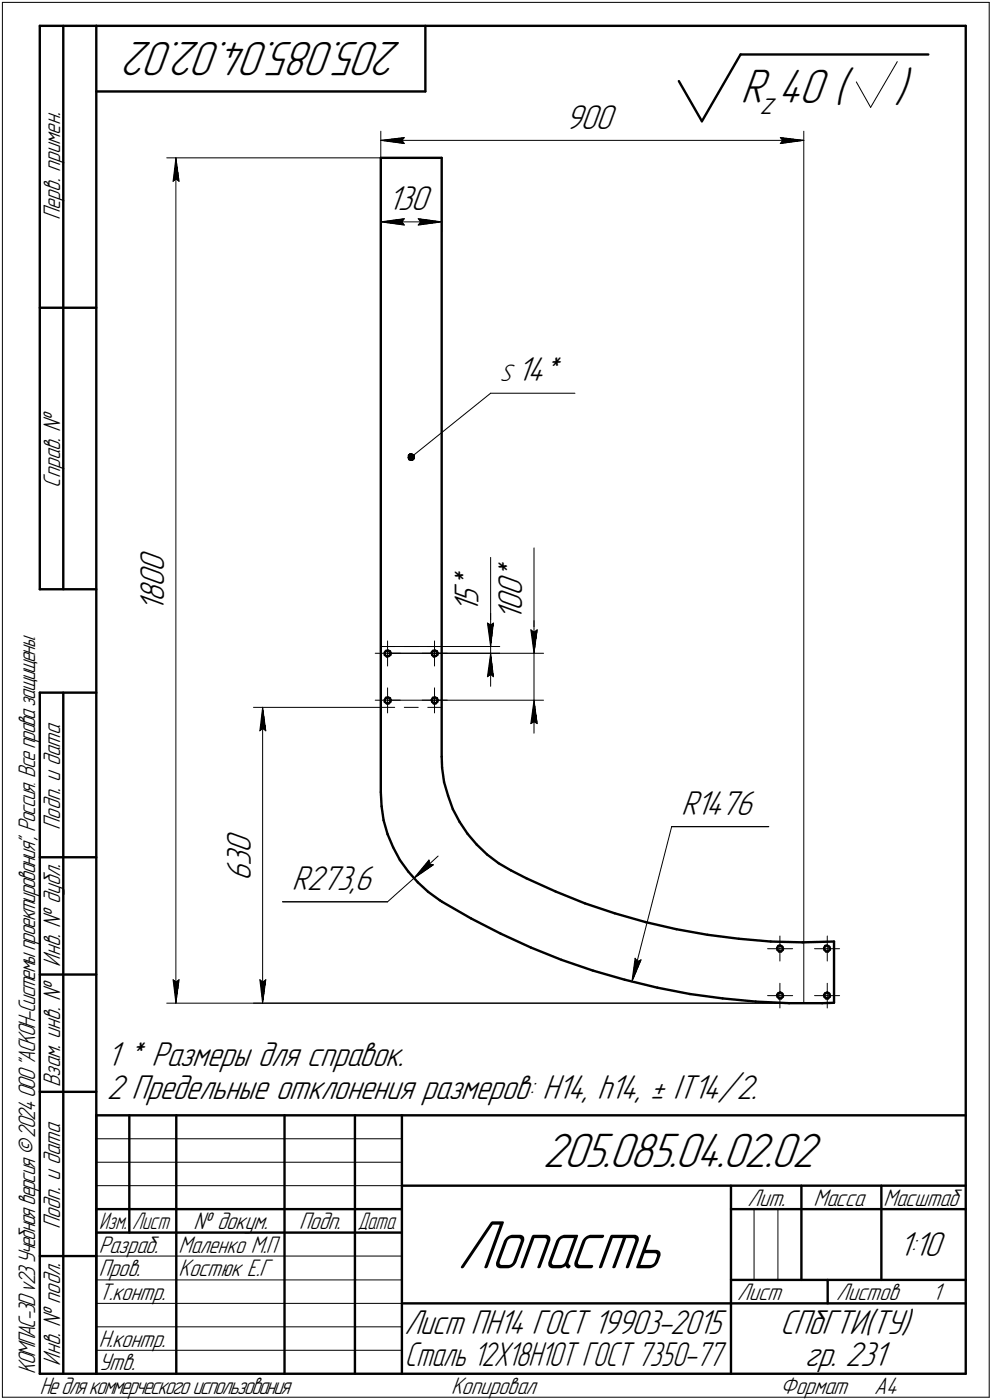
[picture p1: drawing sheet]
<svg xmlns="http://www.w3.org/2000/svg" width="211mm" height="298mm" viewBox="0 0 211 298" stroke-linecap="round" stroke-linejoin="round" font-family="sans-serif">
<defs><g id="words">
<text font-size="15.6" x="97.2" y="270.1">Лопасть</text>
<g font-size="10.9">
<text x="85.5" y="9" transform="rotate(-180 85.5 9)">205.085.04.02.02</text>
<text x="157.6" y="21.9">R 40 (</text>
<text x="190.3" y="21.9">)</text>
<text x="115.5" y="248.5">205.085.04.02.02</text>
</g>
<g font-size="7.8">
<text x="120.3" y="27.4">900</text>
<text x="82.5" y="44.7">130</text>
<text x="110.1" y="81.2">14*</text>
<text x="34.9" y="125.1" transform="rotate(-90 34.9 125.1)">0</text>
<text x="34.9" y="121.9" transform="rotate(-90 34.9 121.9)">0</text>
<text x="101.8" y="125.7" transform="rotate(-90 101.8 125.7)">*</text>
<text x="111.1" y="123.7" transform="rotate(-90 111.1 123.7)">*</text>
<text x="34.9" y="130.4" transform="rotate(-90 34.9 130.4)">1</text>
<text x="34.9" y="128.2" transform="rotate(-90 34.9 128.2)">8</text>
<text x="101.8" y="130.6" transform="rotate(-90 101.8 130.6)">1</text>
<text x="101.8" y="128.5" transform="rotate(-90 101.8 128.5)">5</text>
<text x="111.1" y="130" transform="rotate(-90 111.1 130)">0</text>
<text x="111.1" y="126.8" transform="rotate(-90 111.1 126.8)">0</text>
<text x="111.1" y="132.1" transform="rotate(-90 111.1 132.1)">1</text>
<text x="144.9" y="173.5">R1476</text>
<text x="53.4" y="184.4" transform="rotate(-90 53.4 184.4)">3</text>
<text x="53.4" y="181.7" transform="rotate(-90 53.4 181.7)">0</text>
<text x="53.4" y="187.6" transform="rotate(-90 53.4 187.6)">6</text>
<text x="62.1" y="189.5">R273,6</text>
<text x="22.7" y="227">1 * Размеры для справок.</text>
<text x="22.7" y="234.1">2 Предельные отклонения размеров: Н14, h14, ± IT14/2.</text>
<text x="191.4" y="267.5">1:10</text>
<text x="166" y="284.1">СПбГТИ(ТУ)</text>
<text x="171.3" y="291">гр. 231</text>
</g>
<text font-size="7.7" x="86.1" y="284.1">Лист ПН14 ГОСТ 19903-2015</text>
<text font-size="7.6" x="86.2" y="291">Сталь 12Х18Н10Т ГОСТ 7350-77</text>
<text font-size="7.3" x="161.6" y="24.4">z</text>
<g font-size="5.4">
<text x="12.8" y="46.9" transform="rotate(-90 12.8 46.9)">Перв. примен.</text>
<text x="106.4" y="81.2">S</text>
<text x="12.8" y="103.8" transform="rotate(-90 12.8 103.8)">Справ. !</text>
<text x="12.8" y="176.7" transform="rotate(-90 12.8 176.7)">Подп. и дата</text>
<text x="12.8" y="205.8" transform="rotate(-90 12.8 205.8)">Инв. ! дубл.</text>
<text x="12.8" y="231.6" transform="rotate(-90 12.8 231.6)">Взам. инв. !</text>
<text x="159.1" y="256.8">Лит.</text>
<text x="173.1" y="256.8">Масса</text>
<text x="188" y="256.8">Масштаб</text>
<text x="12.8" y="261.7" transform="rotate(-90 12.8 261.7)">Подп. и дата</text>
<text x="41.2" y="261.8">! докум.</text>
<text x="63.6" y="261.8">Подп.</text>
<text x="21" y="266.8">Разраб.</text>
<text x="38" y="266.8">Маленко М.П</text>
<text x="21" y="271.8">Пров.</text>
<text x="38" y="271.8">Костюк Е.Г</text>
<text x="21" y="276.8">Т.контр.</text>
<text x="156.9" y="276.8">Лист</text>
<text x="177.9" y="276.8">Листов</text>
<text x="198.4" y="276.8">1</text>
<text x="21" y="286.8">Н.контр.</text>
<text x="7.5" y="292.5" transform="rotate(-90 7.5 292.5)">КОМПАС-3Dv23Учебнаяверсия©2024ООО&quot;АСКОН-Системыпроектирования&quot;, Россия. Всеправазащищены.</text>
<text x="12.8" y="290.8" transform="rotate(-90 12.8 290.8)">Инв. ! подл.</text>
<text x="21" y="291.8">Утв.</text>
<text x="8.5" y="296.7">Недлякоммерческогоиспользования</text>
<text x="96" y="296.8">Копировал</text>
<text x="166" y="296.8">Формат</text>
<text x="186" y="296.8">A4</text>
</g>
<g font-size="5.3">
<text x="21.1" y="261.8">Изм.</text>
<text x="28.1" y="261.8">Лист</text>
<text x="76.1" y="261.8">Дата</text>
</g>
</g></defs>
<g fill="none" stroke="#000" stroke-width=".51">
<path d="M8.5 5.5v120zM8.5 5.5h12zM13.5 5.5v120zM20.5 5.5v287zM20.5 5.5h185zM20.5 19.5h70zM90.5 5.5v14zM144.4 17.3l5 8.5zM157.6 11.6l-8.2 14.2zM157.6 11.6h39.9zM205.5 5.5v287zM81 33.6v135.1z"/>
<path d="M81 33.6h13zM94 33.6v127.5zM8.5 65.5h12zM8.5 125.5h12zM81.9 138.9v.5zM81.9 139.4l.4 .4zM82.1 138.6l.4-.1zM82.1 138.6l-.2 .3zM82.3 139.8l.4-.1zM82.5 138.5l.5 .2zM82.7 139.7l.4-.3zM83 138.7l.1 .4z"/>
<path d="M83.1 139.1v.3zM91.9 138.9v.5zM91.9 139.4l.4 .4zM92.1 138.6l.4-.1zM92.1 138.6l-.2 .3zM92.3 139.8l.4-.1zM92.5 138.5l.5 .2zM92.7 139.7l.3-.3zM93 138.7l.1 .4zM93.1 139.1l-.1 .3zM8.5 147.5v145zM8.5 147.5h12z"/>
<path d="M13.5 147.5v145zM81.9 149v.4zM81.9 149.4l.4 .4zM82.1 148.6l.4-.1zM82.1 148.6l-.2 .4zM82.3 149.8h.4zM82.5 148.5l.5 .2zM82.7 149.8l.4-.4zM83 148.7l.1 .4zM83.1 149.1v.3zM91.9 149v.4zM91.9 149.4l.4 .4z"/>
<path d="M92.1 148.6l.4-.1zM92.1 148.6l-.2 .4zM92.3 149.8h.4zM92.5 148.5l.5 .2zM92.7 149.8l.3-.4zM93 148.7l.1 .4zM93.1 149.1l-.1 .3zM81 168.7l.2 3zM81.2 171.7l.4 3zM81.6 174.7l.9 2.9zM82.5 177.6l1.2 2.8zM94 161.1l.1 2.4z"/>
<path d="M94.1 163.5l.4 3zM94.5 166.5l.8 2.9zM95.3 169.4l1.1 2.9zM96.4 172.3l1.4 2.7zM97.8 175l1.7 2.5zM99.5 177.5l1.9 2.3zM101.4 179.8l2.2 2.1zM8.5 182.5h12zM83.7 180.4l1.4 2.7zM85.1 183.1l1.8 2.5zM86.9 185.6l2 2.3zM88.9 187.9l2.2 2z"/>
<path d="M91.1 189.9l2.5 1.8zM93.6 191.7l.5 .3zM94.1 192l6.1 3.6zM100.2 195.6l6.3 3.2zM103.6 181.9l2.5 1.9zM106.1 183.8l2.6 1.5zM106.5 198.8l6.4 3zM108.7 185.3l3.3 1.7zM112 187l6.2 2.8zM118.2 189.8l6.3 2.6zM124.5 192.4l6.3 2.1zM130.8 194.5l6.5 1.8z"/>
<path d="M137.3 196.3l6.6 1.6zM143.9 197.9l6.6 1.2zM150.5 199.1l6.7 .8zM157.2 199.9l6.8 .6zM8.5 207.5h12zM112.9 201.8l6.6 2.6zM119.5 204.4l6.7 2.3zM126.2 206.7l6.7 1.9zM132.9 208.6l7 1.7zM139.9 210.3l6.9 1.4zM146.8 211.7l7 .9zM153.8 212.6l7 .7z"/>
<path d="M160.8 213.3l7.1 .3zM164 200.5l6.8 .2zM165.4 211.8v.5zM165.4 201.8v.5zM165.4 212.3l.4 .3zM165.4 202.3l.4 .3zM165.6 211.5l.4-.2zM165.6 211.5l-.2 .3zM165.6 201.4l.4-.1zM165.6 201.4l-.2 .4zM165.8 212.6h.4zM165.8 202.6h.4z"/>
<path d="M166 211.3l.5 .3zM166 201.3l.5 .3zM166.2 212.6l.3-.3zM166.2 202.6l.3-.3zM166.5 211.6l.1 .4zM166.5 201.6l.1 .4zM166.6 212l-.1 .3zM166.6 202l-.1 .3zM167.9 213.6h7zM170.8 200.7l6.7-.2zM174.9 213.6l2.6-.1zM175.3 201.8l.1 .5z"/>
<path d="M175.3 211.8l.1 .5zM175.4 202.3l.4 .3zM175.4 212.3l.4 .3zM175.6 201.4l.4-.1zM175.6 201.4l-.3 .4zM175.6 211.5l.4-.2zM175.6 211.5l-.3 .3zM175.8 202.6h.4zM175.8 212.6h.4zM176 201.3l.4 .3zM176 211.3l.4 .3zM176.2 202.6l.3-.3z"/>
<path d="M176.2 212.6l.3-.3zM176.4 201.6l.2 .4zM176.4 211.6l.2 .4zM176.6 202l-.1 .3zM176.6 212l-.1 .3zM177.5 200.5v13zM8.5 232.5h12zM20.5 237.5h185zM20.5 237.5v55zM27.5 237.5v25zM37.5 237.5v55zM60.5 237.5v55z"/>
<path d="M75.5 237.5v55zM85.5 237.5v55zM20.5 257.5h65zM85.5 252.5h120zM155.5 252.5v40zM155.5 257.5h15zM170.5 252.5v20zM170.5 257.5h35zM187.5 252.5v20zM8.5 267.5h12zM20.5 262.5h65zM85.5 277.5h70z"/>
<path d="M155.5 277.5h50zM155.5 272.5h50zM176.1 272.5v5zM8.5 292.5h12zM20.5 292.5h185z"/>
</g>
<g fill="none" stroke="#000" stroke-width=".21">
<path d="M.5 .5v297zM.5 .5h210zM182.2 17.4l3.1 5.5zM190.9 13.1l-5.6 9.8zM210.5 .5v297zM35.5 33.6h45.5zM36.8 38.6l.6-.5zM37.4 33.6l.7 5zM37.4 38.1l.7 .5zM37.4 33.6l-.6 5zM37.4 33.6v180zM81 33.6v15.7z"/>
<path d="M81 27.9v5.7zM81 29.9l5-.6zM81 29.9l5 .7zM81 29.9h90zM85.5 29.9l.5 .7zM86 29.3l-.5 .6zM94 33.6v15.7zM166 30.6l5-.7zM166 29.3l.5 .6zM166 29.3l5 .6zM166.5 29.9l-.5 .7zM171 27.9v185.7z"/>
<path d="M81 47.2l5-.6zM81 47.2l5 .7zM81 47.2h13zM85.5 47.2l.5 .7zM86 46.6l-.5 .6zM89 47.9l5-.7zM89 46.6l.5 .6zM89 46.6l5 .6zM89.5 47.2l-.5 .7zM87.5 97.4l16.9-13.7zM104.4 83.7h17.9zM104.4 118.7v14z"/>
<path d="M113.6 116.7v17.4zM79.8 139.1h2.7zM81 137.7h3zM81 137.7h25.3zM82.5 139.1h2.7zM82.5 139.1v2.7zM82.5 136.5v2.6zM82.5 139.1h33.2zM82.5 139.1h23.8zM86 137.7h3zM89.8 139.1h2.7zM91 137.7h3z"/>
<path d="M92.5 139.1h2.7zM92.5 139.1v2.7zM92.5 136.5v2.6zM103.7 132.7l.7 .4zM103.7 132.7l.7 5zM104.4 132.7v5zM104.4 139.1l-.7 5zM104.4 139.1l.6 5zM104.4 139.1v7zM104.4 133.1l.6-.4zM104.4 130.6v7.1zM104.4 137.7v1.4z"/>
<path d="M105 132.7l-.6 5zM112.9 134.1l.7 .5zM112.9 134.1l.7 5zM113.6 134.1v5zM113.6 134.6l.7-.5zM113.6 132.2v6.9zM113.6 139.1v10zM114.3 134.1l-.7 5zM53.9 150.6h27.1zM55.3 155.6l.6-.5zM55.9 150.6l.7 5zM55.9 155.1l.7 .5z"/>
<path d="M55.9 150.6l-.6 5zM55.9 150.6v63zM79.8 149.1h2.7zM81 150.6h3zM82.5 149.1h2.7zM82.5 149.1v2.7zM82.5 146.5v2.6zM82.5 149.1h33.2zM86 150.6h3zM89.8 149.1h2.7zM91 150.6h3zM92.5 149.1h2.7z"/>
<path d="M92.5 149.1v2.7zM92.5 146.5v2.6zM103.7 144.1l.7-.5zM104.4 143.6l.6 .5zM112.9 154.1l.7-.4zM113.6 149.1l-.7 5zM113.6 153.7l.7 .4zM113.6 149.1l.7 5zM113.6 149.1v7zM142.9 176h20.7zM142.9 176l-8.4 33zM60.1 192h22.4z"/>
<path d="M82.5 192l5.6-5zM88.1 187l4.1-2.9zM88.1 187l5.1-4.7zM91.3 183.1l.1 .9zM91.3 183.1l-3.2 3.9zM91.4 184l.8 .1zM165.9 199.3v2.7zM176 199.3v2.7zM35.5 213.6h135.5zM36.8 208.6l.6 5zM36.8 208.6l.6 .5zM37.4 209.1l.7-.5z"/>
<path d="M38.1 208.6l-.7 5zM53.9 213.6h117.1zM55.3 208.6l.6 5zM55.3 208.6l.6 .5zM55.9 209.1l.7-.5zM56.6 208.6l-.7 5zM135.1 204l-.6 5zM135.1 204l.5 .7zM135.6 204.7l.8-.3zM136.4 204.4l-1.9 4.6zM163.3 212h2.6zM163.3 202h2.6z"/>
<path d="M165.9 212h2.8zM165.9 212v2.6zM165.9 209.4v2.6zM165.9 202h2.8zM165.9 202v2.6zM173.3 212h2.7zM173.3 202h2.7zM176 212h2.6zM176 212v2.6zM176 209.4v2.6zM176 202h2.6zM176 202v2.6z"/>
<path d="M20.5 247.5h65zM20.5 252.5h65zM20.5 242.5h65zM160.4 257.5v15zM165.5 257.5v15zM20.5 267.5h65zM20.5 272.5h65zM20.5 277.5h65zM.5 297.5h210zM20.5 282.5h65zM20.5 287.5h65z"/>
</g>
<g fill="#fff" stroke="#fff" stroke-width=".21">
<path d="M82.5 39.1h10zM82.5 39.2h10zM82.5 39.3h10zM82.5 39.4h10zM82.5 39.5h10zM82.5 39.5h10zM82.5 39.6h10zM82.5 39.7h10zM82.5 39.8h10zM82.5 39.9h10zM82.5 40h10zM82.5 40h10zM82.5 40.1h10zM82.5 40.2h10zM82.5 40.3h10zM82.5 40.4h10zM82.5 40.5h10zM82.5 40.6h10zM82.5 40.6h10zM82.5 40.7h10zM82.5 40.8h10zM82.5 40.9h10zM82.5 41h10zM82.5 41.1h10zM82.5 41.1h10zM82.5 41.2h10zM82.5 41.3h10zM82.5 41.4h10zM82.5 41.5h10zM82.5 41.6h10zM82.5 41.7h10zM82.5 41.7h10zM82.5 41.8h10zM82.5 41.9h10zM82.5 42h10zM82.5 42.1h10zM82.5 42.2h10zM82.5 42.2h10zM82.5 42.3h10zM82.5 42.4h10zM82.5 42.5h10zM82.5 42.6h10zM82.5 42.7h10zM82.5 42.8h10zM82.5 42.8h10zM82.5 42.9h10zM82.5 43h10zM82.5 43.1h10zM82.5 43.2h10zM82.5 43.3h10zM82.5 43.3h10zM82.5 43.4h10zM82.5 43.5h10zM82.5 43.6h10zM82.5 43.7h10zM82.5 43.8h10zM82.5 43.9h10zM82.5 43.9h10zM82.5 44h10zM82.5 44.1h10zM82.5 44.2h10zM82.5 44.3h10zM82.5 44.4h10zM82.5 44.4h10zM82.5 44.5h10zM82.5 44.6h10zM82.5 44.7h10zM82.5 44.8h10zM82.5 44.9h10zM82.5 45h10zM82.5 45h10zM82.5 45.1h10zM82.5 45.2h10zM82.5 45.3h10zM82.5 45.4h10zM82.5 45.5h10zM82.5 45.6h10zM82.5 45.6h10zM82.5 45.7h10zM82.5 45.8h10zM82.5 45.9h10zM82.5 46h10zM82.5 46.1h10zM82.5 46.1h10z"/>
<path d="M85.9 46.1h.5zM85.3 46.2h1.1zM84.7 46.3h1.7zM84.1 46.4h2.3zM83.5 46.5h2.9zM82.8 46.6h3.6zM82.6 46.7h3.8zM82.4 46.7h4zM82.2 46.8h4.2zM82 46.9h4.4zM81.7 47h4.7zM81.5 47.1h4.9zM81.3 47.2h5.1zM81 47.2h5.4zM81.3 47.3h5.1zM81.4 47.4h5zM81.6 47.5h4.8zM81.9 47.6h4.5zM82 47.7h4.4zM82.2 47.8h4.2zM82.5 47.8h3.9zM82.6 47.9h3.8zM82.8 48h3.6zM83.5 48.1h2.9zM84.1 48.2h2.3zM84.7 48.3h1.7zM85.3 48.3h1.1zM85.9 48.4h.5z"/>
<path d="M88.5 46.1h.7zM88.5 46.2h1.2zM88.5 46.3h1.8zM88.5 46.4h2.5zM88.5 46.5h3.1zM88.5 46.6h3.7zM88.5 46.7h4zM88.5 46.7h4.2zM88.5 46.8h4.4zM88.5 46.9h4.6zM88.5 47h4.9zM88.5 47.1h5.1zM88.5 47.2h5.3zM88.5 47.2h5.5zM88.5 47.3h5.3zM88.5 47.4h5.1zM88.5 47.5h4.9zM88.5 47.6h4.7zM88.5 47.7h4.5zM88.5 47.8h4.3zM88.5 47.8h4.1zM88.5 47.9h4zM88.5 48h3.7zM88.5 48.1h3.1zM88.5 48.2h2.5zM88.5 48.3h1.8zM88.5 48.3h1.2zM88.5 48.4h.7z"/>
<path d="M29.3 116.9h7.2zM29.3 117h7.2zM29.3 117.1h7.2zM29.3 117.2h7.2zM29.3 117.3h7.2zM29.3 117.3h7.2zM29.3 117.4h7.2zM29.3 117.5h7.2zM29.3 117.6h7.2zM29.3 117.7h7.2zM29.3 117.8h7.2zM29.3 117.9h7.2zM29.3 117.9h7.2zM29.3 118h7.2zM29.3 118.1h7.2zM29.3 118.2h7.2zM29.3 118.3h7.2zM29.3 118.4h7.2zM29.3 118.4h7.2zM29.3 118.5h7.2zM29.3 118.6h7.2zM29.3 118.7h7.2zM29.3 118.8h7.2zM29.3 118.9h7.2zM29.3 119h7.2zM29.3 119h7.2zM29.3 119.1h7.2zM29.3 119.2h7.2zM29.3 119.3h7.2zM29.3 119.4h7.2zM29.3 119.5h7.2zM29.3 119.5h7.2zM29.3 119.6h7.2zM29.3 119.7h7.2zM29.3 119.8h7.2zM29.3 119.9h7.2zM29.3 120h7.2zM29.3 120.1h7.2zM29.3 120.1h7.2zM29.3 120.2h7.2zM29.3 120.3h7.2zM29.3 120.4h7.2zM29.3 120.5h7.2zM29.3 120.6h7.2zM29.3 120.6h7.2zM29.3 120.7h7.2zM29.3 120.8h7.2zM29.3 120.9h7.2zM29.3 121h7.2zM29.3 121.1h7.2zM29.3 121.2h7.2zM29.3 121.2h7.2zM29.3 121.3h7.2zM29.3 121.4h7.2zM29.3 121.5h7.2zM29.3 121.6h7.2zM29.3 121.7h7.2zM29.3 121.8h7.2zM29.3 121.8h7.2zM29.3 121.9h7.2zM29.3 122h7.2zM29.3 122.1h7.2zM29.3 122.2h7.2zM29.3 122.3h7.2zM29.3 122.3h7.2zM29.3 122.4h7.2zM29.3 122.5h7.2zM29.3 122.6h7.2zM29.3 122.7h7.2zM29.3 122.8h7.2zM29.3 122.9h7.2zM29.3 122.9h7.2zM29.3 123h7.2zM29.3 123.1h7.2zM29.3 123.2h7.2zM29.3 123.3h7.2zM29.3 123.4h7.2zM29.3 123.4h7.2zM29.3 123.5h7.2zM29.3 123.6h7.2zM29.3 123.7h7.2zM29.3 123.8h7.2zM29.3 123.9h7.2zM29.3 124h7.2zM29.3 124h7.2zM29.3 124.1h7.2zM29.3 124.2h7.2zM29.3 124.3h7.2zM29.3 124.4h7.2zM29.3 124.5h7.2zM29.3 124.5h7.2zM29.3 124.6h7.2zM29.3 124.7h7.2zM29.3 124.8h7.2zM29.3 124.9h7.2zM29.3 125h7.2zM29.3 125.1h7.2zM29.3 125.1h7.2zM29.3 125.2h7.2zM29.3 125.3h7.2zM29.3 125.4h7.2zM29.3 125.5h7.2zM29.3 125.6h7.2zM29.3 125.6h7.2zM29.3 125.7h7.2zM29.3 125.8h7.2zM29.3 125.9h7.2zM29.3 126h7.2zM29.3 126.1h7.2zM29.3 126.2h7.2zM29.3 126.2h7.2zM29.3 126.3h7.2zM29.3 126.4h7.2zM29.3 126.5h7.2zM29.3 126.6h7.2zM29.3 126.7h7.2zM29.3 126.7h7.2zM29.3 126.8h7.2zM29.3 126.9h7.2zM29.3 127h7.2zM29.3 127.1h7.2zM29.3 127.2h7.2zM29.3 127.3h7.2zM29.3 127.3h7.2zM29.3 127.4h7.2zM29.3 127.5h7.2zM29.3 127.6h7.2zM29.3 127.7h7.2zM29.3 127.8h7.2zM29.3 127.8h7.2zM29.3 127.9h7.2zM29.3 128h7.2zM29.3 128.1h7.2zM29.3 128.2h7.2zM29.3 128.3h7.2zM29.3 128.4h7.2zM29.3 128.4h7.2zM29.3 128.5h7.2zM29.3 128.6h7.2zM29.3 128.7h7.2zM29.3 128.8h7.2zM29.3 128.9h7.2zM29.3 128.9h7.2zM29.3 129h7.2zM29.3 129.1h7.2zM29.3 129.2h7.2zM29.3 129.3h7.2zM29.3 129.4h7.2zM29.3 129.5h7.2zM29.3 129.5h7.2zM29.3 129.6h7.2zM29.3 129.7h7.2zM29.3 129.8h7.2zM29.3 129.9h7.2zM29.3 130h7.2zM29.3 130h7.2zM29.3 130.1h7.2zM29.3 130.2h7.2zM29.3 130.3h7.2z"/>
<path d="M37.3 33.9h.3zM37.3 34h.3zM37.3 34h.4zM37.3 34.1h.4zM37.3 34.2h.4zM37.2 34.3h.6zM37.2 34.4h.6zM37.2 34.5h.6zM37.1 34.5h.7zM37.1 34.6h.8zM37.1 34.7h.8zM37 34.8h.9zM37 34.9h1zM36.9 35h1.1zM36.9 35.1h1.2zM36.9 35.1h1.2zM36.8 35.2h1.4zM36.8 35.3h1.4zM36.7 35.4h1.5zM36.7 35.5h1.6zM36.7 35.6h1.6zM36.7 35.6h1.6zM36.7 35.7h1.6zM36.7 35.8h1.6zM36.7 35.9h1.6zM36.7 36h1.6zM36.7 36.1h1.7zM36.7 36.2h1.7zM36.7 36.2h1.7zM36.7 36.3h1.7zM36.7 36.4h1.7zM36.7 36.5h1.7zM36.7 36.6h1.7zM36.6 36.7h1.8zM36.6 36.7h1.8zM36.6 36.8h1.8zM36.6 36.9h1.8zM36.6 37h1.8zM36.6 37.1h1.8zM36.6 37.2h1.8zM36.5 37.3h1.9zM36.5 37.3h2zM36.5 37.4h2zM36.5 37.5h2zM36.5 37.6h2zM36.5 37.7h2zM36.5 37.8h2zM36.5 37.8h2zM36.4 37.9h2.2zM36.4 38h2.2zM36.4 38.1h2.2zM36.4 38.2h2.2zM36.4 38.3h2.2zM36.4 38.4h2.2zM36.4 38.4h2.2zM36.3 38.5h2.4zM36.3 38.6h2.4zM36.3 38.7h2.4zM36.3 38.8h2.4zM36.3 38.9h2.4zM36.3 38.9h2.4zM36.3 39h2.4z"/>
<path d="M36.2 208.1h2.5zM36.3 208.2h2.4zM36.3 208.3h2.4zM36.3 208.4h2.4zM36.3 208.4h2.4zM36.3 208.5h2.4zM36.3 208.6h2.4zM36.3 208.7h2.4zM36.4 208.8h2.2zM36.4 208.9h2.2zM36.4 209h2.2zM36.4 209h2.2zM36.4 209.1h2.2zM36.4 209.2h2.2zM36.4 209.3h2.2zM36.5 209.4h2zM36.5 209.5h2zM36.5 209.5h2zM36.5 209.6h2zM36.5 209.7h2zM36.5 209.8h2zM36.5 209.9h2zM36.5 210h1.9zM36.6 210.1h1.8zM36.6 210.1h1.8zM36.6 210.2h1.8zM36.6 210.3h1.8zM36.6 210.4h1.8zM36.6 210.5h1.8zM36.6 210.6h1.8zM36.7 210.7h1.7zM36.7 210.7h1.7zM36.7 210.8h1.7zM36.7 210.9h1.7zM36.7 211h1.7zM36.7 211.1h1.7zM36.7 211.2h1.7zM36.7 211.2h1.6zM36.7 211.3h1.6zM36.7 211.4h1.6zM36.7 211.5h1.6zM36.7 211.6h1.6zM36.7 211.7h1.6zM36.7 211.8h1.6zM36.7 211.8h1.5zM36.8 211.9h1.4zM36.8 212h1.4zM36.9 212.1h1.2zM36.9 212.2h1.2zM36.9 212.3h1.1zM37 212.3h1zM37 212.4h.9zM37.1 212.5h.8zM37.1 212.6h.8zM37.1 212.7h.7zM37.2 212.8h.6zM37.2 212.9h.6zM37.2 212.9h.6zM37.3 213h.4zM37.3 213.1h.4zM37.3 213.2h.4zM37.3 213.3h.3zM37.3 213.4h.3z"/>
<path d="M22.7 221.4h63zM22.7 221.5h63zM22.7 221.6h63zM22.7 221.7h63zM22.7 221.7h63zM22.7 221.8h63zM22.7 221.9h63zM22.7 222h63zM22.7 222.1h63zM22.7 222.2h63zM22.7 222.2h63zM22.7 222.3h63zM22.7 222.4h63zM22.7 222.5h63zM22.7 222.6h63zM22.7 222.7h63zM22.7 222.8h63zM22.7 222.8h63zM22.7 222.9h63zM22.7 223h63zM22.7 223.1h63zM22.7 223.2h63zM22.7 223.3h63zM22.7 223.4h63zM22.7 223.4h63zM22.7 223.5h63zM22.7 223.6h63zM22.7 223.7h63zM22.7 223.8h63zM22.7 223.9h63zM22.7 223.9h63zM22.7 224h63zM22.7 224.1h63zM22.7 224.2h63zM22.7 224.3h63zM22.7 224.4h63zM22.7 224.5h63zM22.7 224.5h63zM22.7 224.6h63zM22.7 224.7h63zM22.7 224.8h63zM22.7 224.9h63zM22.7 225h63zM22.7 225h63zM22.7 225.1h63zM22.7 225.2h63zM22.7 225.3h63zM22.7 225.4h63zM22.7 225.5h63zM22.7 225.6h63zM22.7 225.6h63zM22.7 225.7h63zM22.7 225.8h63zM22.7 225.9h63zM22.7 226h63zM22.7 226.1h63zM22.7 226.1h63zM22.7 226.2h63zM22.7 226.3h63zM22.7 226.4h63zM22.7 226.5h63zM22.7 226.6h63zM22.7 226.7h63zM22.7 226.7h63zM22.7 226.8h63zM22.7 226.9h63zM22.7 227h63zM22.7 227.1h63zM22.7 227.2h63zM22.7 227.2h63zM22.7 227.3h63zM22.7 227.4h63zM22.7 227.5h63zM22.7 227.6h63zM22.7 227.7h63zM22.7 227.8h63zM22.7 227.8h63zM22.7 227.9h63zM22.7 228h63zM22.7 228.1h63zM22.7 228.2h63zM22.7 228.3h63zM22.7 228.3h63zM22.7 228.4h63z"/>
<path d="M22.7 228.5h138.1zM22.7 228.6h138.1zM22.7 228.7h138.1zM22.7 228.8h138.1zM22.7 228.9h138.1zM22.7 228.9h138.1zM22.7 229h138.1zM22.7 229.1h138.1zM22.7 229.2h138.1zM22.7 229.3h138.1zM22.7 229.4h138.1zM22.7 229.4h138.1zM22.7 229.5h138.1zM22.7 229.6h138.1zM22.7 229.7h138.1zM22.7 229.8h138.1zM22.7 229.9h138.1zM22.7 230h138.1zM22.7 230h138.1zM22.7 230.1h138.1zM22.7 230.2h138.1zM22.7 230.3h138.1zM22.7 230.4h138.1zM22.7 230.5h138.1zM22.7 230.5h138.1zM22.7 230.6h138.1zM22.7 230.7h138.1zM22.7 230.8h138.1zM22.7 230.9h138.1zM22.7 231h138.1zM22.7 231.1h138.1zM22.7 231.1h138.1zM22.7 231.2h138.1zM22.7 231.3h138.1zM22.7 231.4h138.1zM22.7 231.5h138.1zM22.7 231.6h138.1zM22.7 231.6h138.1zM22.7 231.7h138.1zM22.7 231.8h138.1zM22.7 231.9h138.1zM22.7 232h138.1zM22.7 232.1h138.1zM22.7 232.2h138.1zM22.7 232.2h138.1zM22.7 232.3h138.1zM22.7 232.4h138.1zM22.7 232.5h138.1zM22.7 232.6h138.1zM22.7 232.7h138.1zM22.7 232.7h138.1zM22.7 232.8h138.1zM22.7 232.9h138.1zM22.7 233h138.1zM22.7 233.1h138.1zM22.7 233.2h138.1zM22.7 233.3h138.1zM22.7 233.3h138.1zM22.7 233.4h138.1zM22.7 233.5h138.1zM22.7 233.6h138.1zM22.7 233.7h138.1zM22.7 233.8h138.1zM22.7 233.8h138.1zM22.7 233.9h138.1zM22.7 234h138.1zM22.7 234.1h138.1zM22.7 234.2h138.1zM22.7 234.3h138.1zM22.7 234.4h138.1zM22.7 234.4h138.1zM22.7 234.5h138.1zM22.7 234.6h138.1zM22.7 234.7h138.1zM22.7 234.8h138.1zM22.7 234.9h138.1zM22.7 234.9h138.1zM22.7 235h138.1zM22.7 235.1h138.1zM22.7 235.2h138.1zM22.7 235.3h138.1zM22.7 235.4h138.1zM22.7 235.5h138.1zM22.7 235.5h138.1z"/>
<path d="M105.5 118.7h7.1zM105.5 118.8h7.1zM105.5 118.9h7.1zM105.5 119h7.1zM105.5 119h7.1zM105.5 119.1h7.1zM105.5 119.2h7.1zM105.5 119.3h7.1zM105.5 119.4h7.1zM105.5 119.5h7.1zM105.5 119.5h7.1zM105.5 119.6h7.1zM105.5 119.7h7.1zM105.5 119.8h7.1zM105.5 119.9h7.1zM105.5 120h7.1zM105.5 120.1h7.1zM105.5 120.1h7.1zM105.5 120.2h7.1zM105.5 120.3h7.1zM105.5 120.4h7.1zM105.5 120.5h7.1zM105.5 120.6h7.1zM105.5 120.6h7.1zM105.5 120.7h7.1zM105.5 120.8h7.1zM105.5 120.9h7.1zM105.5 121h7.1zM105.5 121.1h7.1zM105.5 121.2h7.1zM105.5 121.2h7.1zM105.5 121.3h7.1zM105.5 121.4h7.1zM105.5 121.5h7.1zM105.5 121.6h7.1zM105.5 121.7h7.1zM105.5 121.8h7.1zM105.5 121.8h7.1zM105.5 121.9h7.1zM105.5 122h7.1zM105.5 122.1h7.1zM105.5 122.2h7.1zM105.5 122.3h7.1zM105.5 122.3h7.1zM105.5 122.4h7.1zM105.5 122.5h7.1zM105.5 122.6h7.1zM105.5 122.7h7.1zM105.5 122.8h7.1zM105.5 122.9h7.1zM105.5 122.9h7.1zM105.5 123h7.1zM105.5 123.1h7.1zM105.5 123.2h7.1zM105.5 123.3h7.1zM105.5 123.4h7.1zM105.5 123.4h7.1zM105.5 123.5h7.1zM105.5 123.6h7.1zM105.5 123.7h7.1zM105.5 123.8h7.1zM105.5 123.9h7.1zM105.5 124h7.1zM105.5 124h7.1zM105.5 124.1h7.1zM105.5 124.2h7.1zM105.5 124.3h7.1zM105.5 124.4h7.1zM105.5 124.5h7.1zM105.5 124.5h7.1zM105.5 124.6h7.1zM105.5 124.7h7.1zM105.5 124.8h7.1zM105.5 124.9h7.1zM105.5 125h7.1zM105.5 125.1h7.1zM105.5 125.1h7.1zM105.5 125.2h7.1zM105.5 125.3h7.1zM105.5 125.4h7.1zM105.5 125.5h7.1zM105.5 125.6h7.1zM105.5 125.6h7.1zM105.5 125.7h7.1zM105.5 125.8h7.1zM105.5 125.9h7.1zM105.5 126h7.1zM105.5 126.1h7.1zM105.5 126.2h7.1zM105.5 126.2h7.1zM105.5 126.3h7.1zM105.5 126.4h7.1zM105.5 126.5h7.1zM105.5 126.6h7.1zM105.5 126.7h7.1zM105.5 126.7h7.1zM105.5 126.8h7.1zM105.5 126.9h7.1zM105.5 127h7.1zM105.5 127.1h7.1zM105.5 127.2h7.1zM105.5 127.3h7.1zM105.5 127.3h7.1zM105.5 127.4h7.1zM105.5 127.5h7.1zM105.5 127.6h7.1zM105.5 127.7h7.1zM105.5 127.8h7.1zM105.5 127.8h7.1zM105.5 127.9h7.1zM105.5 128h7.1zM105.5 128.1h7.1zM105.5 128.2h7.1zM105.5 128.3h7.1zM105.5 128.4h7.1zM105.5 128.4h7.1zM105.5 128.5h7.1zM105.5 128.6h7.1zM105.5 128.7h7.1zM105.5 128.8h7.1zM105.5 128.9h7.1zM105.5 128.9h7.1zM105.5 129h7.1zM105.5 129.1h7.1zM105.5 129.2h7.1zM105.5 129.3h7.1zM105.5 129.4h7.1zM105.5 129.5h7.1zM105.5 129.5h7.1zM105.5 129.6h7.1zM105.5 129.7h7.1zM105.5 129.8h7.1zM105.5 129.9h7.1zM105.5 130h7.1zM105.5 130h7.1zM105.5 130.1h7.1zM105.5 130.2h7.1zM105.5 130.3h7.1zM105.5 130.4h7.1zM105.5 130.5h7.1zM105.5 130.6h7.1zM105.5 130.6h7.1zM105.5 130.7h7.1zM105.5 130.8h7.1zM105.5 130.9h7.1zM105.5 131h7.1zM105.5 131.1h7.1zM105.5 131.1h7.1zM105.5 131.2h7.1zM105.5 131.3h7.1zM105.5 131.4h7.1zM105.5 131.5h7.1zM105.5 131.6h7.1zM105.5 131.7h7.1zM105.5 131.7h7.1zM105.5 131.8h7.1zM105.5 131.9h7.1zM105.5 132h7.1zM105.5 132.1h7.1z"/>
<path d="M112.4 133.6h2.5zM112.5 133.7h2.4zM112.5 133.8h2.4zM112.5 133.9h2.4zM112.5 133.9h2.4zM112.5 134h2.4zM112.5 134.1h2.4zM112.5 134.2h2.4zM112.5 134.3h2.3zM112.6 134.4h2.2zM112.6 134.5h2.2zM112.6 134.5h2.2zM112.6 134.6h2.2zM112.6 134.7h2.2zM112.6 134.8h2.2zM112.6 134.9h2.1zM112.6 135h2.1zM112.6 135h2.1zM112.7 135.1h2zM112.7 135.2h2zM112.7 135.3h2zM112.7 135.4h2zM112.7 135.5h1.9zM112.7 135.6h1.9zM112.7 135.6h1.9zM112.7 135.7h1.9zM112.7 135.8h1.9zM112.8 135.9h1.8zM112.8 136h1.8zM112.8 136.1h1.8zM112.8 136.1h1.8zM112.8 136.2h1.8zM112.8 136.3h1.8zM112.8 136.4h1.8zM112.8 136.5h1.8zM112.8 136.6h1.8zM112.9 136.7h1.7zM112.9 136.7h1.6zM112.9 136.8h1.6zM112.9 136.9h1.6zM112.9 137h1.6zM112.9 137.1h1.6zM112.9 137.2h1.6zM112.9 137.2h1.6zM112.9 137.3h1.5zM112.9 137.4h1.5zM112.9 137.5h1.5zM113 137.6h1.3zM113 137.7h1.3zM113.1 137.8h1.1zM113.1 137.8h1.1zM113.1 137.9h1zM113.2 138h.9zM113.2 138.1h.9zM113.3 138.2h.7zM113.3 138.3h.7zM113.4 138.3h.6zM113.4 138.4h.6zM113.4 138.5h.5zM113.5 138.6h.4zM113.5 138.7h.4zM113.5 138.8h.3zM113.5 138.9h.3z"/>
<path d="M113.5 149.4h.3zM113.5 149.4h.3zM113.5 149.5h.4zM113.5 149.6h.4zM113.5 149.7h.4zM113.4 149.8h.6zM113.4 149.9h.6zM113.3 149.9h.7zM113.3 150h.7zM113.3 150.1h.7zM113.2 150.2h.9zM113.2 150.3h.9zM113.1 150.4h1.1zM113.1 150.5h1.1zM113.1 150.5h1.1zM113 150.6h1.3zM113 150.7h1.3zM112.9 150.8h1.5zM112.9 150.9h1.5zM112.9 151h1.5zM112.9 151h1.6zM112.9 151.1h1.6zM112.9 151.2h1.6zM112.9 151.3h1.6zM112.9 151.4h1.6zM112.9 151.5h1.6zM112.9 151.6h1.6zM112.9 151.6h1.7zM112.8 151.7h1.8zM112.8 151.8h1.8zM112.8 151.9h1.8zM112.8 152h1.8zM112.8 152.1h1.8zM112.8 152.1h1.8zM112.8 152.2h1.8zM112.8 152.3h1.8zM112.8 152.4h1.8zM112.7 152.5h1.9zM112.7 152.6h1.9zM112.7 152.7h1.9zM112.7 152.7h1.9zM112.7 152.8h2zM112.7 152.9h2zM112.7 153h2zM112.7 153.1h2zM112.6 153.2h2.1zM112.6 153.2h2.1zM112.6 153.3h2.1zM112.6 153.4h2.2zM112.6 153.5h2.2zM112.6 153.6h2.2zM112.6 153.7h2.2zM112.6 153.8h2.2zM112.6 153.8h2.2zM112.5 153.9h2.3zM112.5 154h2.4zM112.5 154.1h2.4zM112.5 154.2h2.4zM112.5 154.3h2.4zM112.5 154.3h2.4zM112.5 154.4h2.4zM112.5 154.5h2.4z"/>
<path d="M96.2 120.7h7.2zM96.2 120.8h7.2zM96.2 120.9h7.2zM96.2 121h7.2zM96.2 121.1h7.2zM96.2 121.2h7.2zM96.2 121.2h7.2zM96.2 121.3h7.2zM96.2 121.4h7.2zM96.2 121.5h7.2zM96.2 121.6h7.2zM96.2 121.7h7.2zM96.2 121.8h7.2zM96.2 121.8h7.2zM96.2 121.9h7.2zM96.2 122h7.2zM96.2 122.1h7.2zM96.2 122.2h7.2zM96.2 122.3h7.2zM96.2 122.3h7.2zM96.2 122.4h7.2zM96.2 122.5h7.2zM96.2 122.6h7.2zM96.2 122.7h7.2zM96.2 122.8h7.2zM96.2 122.9h7.2zM96.2 122.9h7.2zM96.2 123h7.2zM96.2 123.1h7.2zM96.2 123.2h7.2zM96.2 123.3h7.2zM96.2 123.4h7.2zM96.2 123.4h7.2zM96.2 123.5h7.2zM96.2 123.6h7.2zM96.2 123.7h7.2zM96.2 123.8h7.2zM96.2 123.9h7.2zM96.2 124h7.2zM96.2 124h7.2zM96.2 124.1h7.2zM96.2 124.2h7.2zM96.2 124.3h7.2zM96.2 124.4h7.2zM96.2 124.5h7.2zM96.2 124.5h7.2zM96.2 124.6h7.2zM96.2 124.7h7.2zM96.2 124.8h7.2zM96.2 124.9h7.2zM96.2 125h7.2zM96.2 125.1h7.2zM96.2 125.1h7.2zM96.2 125.2h7.2zM96.2 125.3h7.2zM96.2 125.4h7.2zM96.2 125.5h7.2zM96.2 125.6h7.2zM96.2 125.6h7.2zM96.2 125.7h7.2zM96.2 125.8h7.2zM96.2 125.9h7.2zM96.2 126h7.2zM96.2 126.1h7.2zM96.2 126.2h7.2zM96.2 126.2h7.2zM96.2 126.3h7.2zM96.2 126.4h7.2zM96.2 126.5h7.2zM96.2 126.6h7.2zM96.2 126.7h7.2zM96.2 126.7h7.2zM96.2 126.8h7.2zM96.2 126.9h7.2zM96.2 127h7.2zM96.2 127.1h7.2zM96.2 127.2h7.2zM96.2 127.3h7.2zM96.2 127.3h7.2zM96.2 127.4h7.2zM96.2 127.5h7.2zM96.2 127.6h7.2zM96.2 127.7h7.2zM96.2 127.8h7.2zM96.2 127.8h7.2zM96.2 127.9h7.2zM96.2 128h7.2zM96.2 128.1h7.2zM96.2 128.2h7.2zM96.2 128.3h7.2zM96.2 128.4h7.2zM96.2 128.4h7.2zM96.2 128.5h7.2zM96.2 128.6h7.2zM96.2 128.7h7.2zM96.2 128.8h7.2zM96.2 128.9h7.2zM96.2 128.9h7.2zM96.2 129h7.2zM96.2 129.1h7.2zM96.2 129.2h7.2zM96.2 129.3h7.2zM96.2 129.4h7.2zM96.2 129.5h7.2zM96.2 129.5h7.2zM96.2 129.6h7.2zM96.2 129.7h7.2zM96.2 129.8h7.2zM96.2 129.9h7.2zM96.2 130h7.2zM96.2 130h7.2zM96.2 130.1h7.2zM96.2 130.2h7.2zM96.2 130.3h7.2zM96.2 130.4h7.2zM96.2 130.5h7.2zM96.2 130.6h7.2z"/>
<path d="M104.3 139.4h.3zM104.3 139.4h.3zM104.2 139.5h.4zM104.2 139.6h.4zM104.1 139.7h.5zM104.1 139.8h.6zM104.1 139.9h.6zM104.1 140h.6zM104.1 140h.7zM104 140.1h.8zM104 140.2h.8zM103.9 140.3h1zM103.9 140.4h1zM103.9 140.5h1.1zM103.8 140.5h1.2zM103.8 140.6h1.2zM103.7 140.7h1.4zM103.7 140.8h1.4zM103.6 140.9h1.5zM103.6 141h1.6zM103.6 141.1h1.6zM103.6 141.1h1.6zM103.6 141.2h1.6zM103.6 141.3h1.6zM103.6 141.4h1.6zM103.6 141.5h1.6zM103.5 141.6h1.7zM103.5 141.6h1.7zM103.5 141.7h1.7zM103.5 141.8h1.7zM103.5 141.9h1.7zM103.5 142h1.7zM103.5 142.1h1.7zM103.5 142.2h1.8zM103.5 142.2h1.8zM103.5 142.3h1.8zM103.5 142.4h1.8zM103.5 142.5h1.8zM103.5 142.6h1.8zM103.5 142.7h1.8zM103.4 142.7h1.9zM103.4 142.8h2zM103.4 142.9h2zM103.4 143h2zM103.4 143.1h2zM103.4 143.2h2zM103.4 143.3h2zM103.4 143.3h2zM103.3 143.4h2.2zM103.3 143.5h2.2zM103.3 143.6h2.2zM103.3 143.7h2.2zM103.3 143.8h2.2zM103.3 143.8h2.2zM103.3 143.9h2.2zM103.2 144h2.4zM103.2 144.1h2.4zM103.2 144.2h2.4zM103.2 144.3h2.4zM103.2 144.4h2.4zM103.2 144.4h2.4zM103.2 144.5h2.4z"/>
<path d="M103.1 132.2h2.5zM103.2 132.2h2.4zM103.2 132.3h2.4zM103.2 132.4h2.4zM103.2 132.5h2.4zM103.2 132.6h2.4zM103.2 132.7h2.4zM103.2 132.8h2.4zM103.3 132.8h2.2zM103.3 132.9h2.2zM103.3 133h2.2zM103.3 133.1h2.2zM103.3 133.2h2.2zM103.3 133.3h2.2zM103.3 133.3h2.2zM103.4 133.4h2zM103.4 133.5h2zM103.4 133.6h2zM103.4 133.7h2zM103.4 133.8h2zM103.4 133.9h2zM103.4 133.9h2zM103.4 134h1.9zM103.5 134.1h1.8zM103.5 134.2h1.8zM103.5 134.3h1.8zM103.5 134.4h1.8zM103.5 134.5h1.8zM103.5 134.5h1.8zM103.5 134.6h1.8zM103.5 134.7h1.7zM103.5 134.8h1.7zM103.5 134.9h1.7zM103.5 135h1.7zM103.5 135h1.7zM103.5 135.1h1.7zM103.5 135.2h1.7zM103.6 135.3h1.6zM103.6 135.4h1.6zM103.6 135.5h1.6zM103.6 135.6h1.6zM103.6 135.6h1.6zM103.6 135.7h1.6zM103.6 135.8h1.6zM103.6 135.9h1.5zM103.7 136h1.4zM103.7 136.1h1.4zM103.8 136.1h1.2zM103.8 136.2h1.2zM103.9 136.3h1.1zM103.9 136.4h1zM103.9 136.5h1zM104 136.6h.8zM104 136.7h.8zM104.1 136.7h.7zM104.1 136.8h.6zM104.1 136.9h.6zM104.1 137h.6zM104.1 137.1h.5zM104.2 137.2h.4zM104.2 137.2h.4zM104.3 137.3h.3zM104.3 137.4h.3z"/>
<path d="M134.6 203.5h.4zM134.6 203.6h.9zM134.6 203.7h1.3zM134.6 203.8h1.6zM134.6 203.9h1.9zM134.6 204h2.2zM134.6 204h2.5zM134.6 204.1h2.5zM134.5 204.2h2.6zM134.5 204.3h2.5zM134.5 204.4h2.5zM134.5 204.5h2.4zM134.5 204.6h2.4zM134.5 204.6h2.4zM134.5 204.7h2.3zM134.5 204.8h2.3zM134.5 204.9h2.2zM134.5 205h2.2zM134.5 205.1h2.2zM134.5 205.1h2.2zM134.5 205.2h2.2zM134.5 205.3h2.1zM134.5 205.4h2.1zM134.5 205.5h2zM134.5 205.6h2zM134.5 205.7h2zM134.4 205.7h2zM134.4 205.8h2zM134.4 205.9h1.9zM134.4 206h1.9zM134.4 206.1h1.9zM134.4 206.2h1.8zM134.4 206.2h1.8zM134.4 206.3h1.7zM134.4 206.4h1.7zM134.3 206.5h1.8zM134.3 206.6h1.8zM134.3 206.7h1.8zM134.3 206.8h1.7zM134.3 206.8h1.7zM134.3 206.9h1.6zM134.3 207h1.6zM134.3 207.1h1.6zM134.2 207.2h1.6zM134.3 207.3h1.5zM134.3 207.3h1.4zM134.3 207.4h1.4zM134.3 207.5h1.3zM134.3 207.6h1.3zM134.3 207.7h1.3zM134.3 207.8h1.2zM134.4 207.9h1zM134.4 207.9h1zM134.4 208h.9zM134.4 208.1h.8zM134.4 208.2h.7zM134.4 208.3h.6zM134.4 208.4h.6zM134.5 208.4h.5zM134.5 208.5h.4zM134.5 208.6h.3zM134.5 208.7h.3zM134.5 208.8h.2zM134.5 208.9h.1z"/>
<path d="M144.9 167.9h16.6zM144.9 168h16.6zM144.9 168.1h16.6zM144.9 168.1h16.6zM144.9 168.2h16.6zM144.9 168.3h16.6zM144.9 168.4h16.6zM144.9 168.5h16.6zM144.9 168.6h16.6zM144.9 168.7h16.6zM144.9 168.7h16.6zM144.9 168.8h16.6zM144.9 168.9h16.6zM144.9 169h16.6zM144.9 169.1h16.6zM144.9 169.2h16.6zM144.9 169.2h16.6zM144.9 169.3h16.6zM144.9 169.4h16.6zM144.9 169.5h16.6zM144.9 169.6h16.6zM144.9 169.7h16.6zM144.9 169.8h16.6zM144.9 169.8h16.6zM144.9 169.9h16.6zM144.9 170h16.6zM144.9 170.1h16.6zM144.9 170.2h16.6zM144.9 170.3h16.6zM144.9 170.3h16.6zM144.9 170.4h16.6zM144.9 170.5h16.6zM144.9 170.6h16.6zM144.9 170.7h16.6zM144.9 170.8h16.6zM144.9 170.9h16.6zM144.9 170.9h16.6zM144.9 171h16.6zM144.9 171.1h16.6zM144.9 171.2h16.6zM144.9 171.3h16.6zM144.9 171.4h16.6zM144.9 171.4h16.6zM144.9 171.5h16.6zM144.9 171.6h16.6zM144.9 171.7h16.6zM144.9 171.8h16.6zM144.9 171.9h16.6zM144.9 172h16.6zM144.9 172h16.6zM144.9 172.1h16.6zM144.9 172.2h16.6zM144.9 172.3h16.6zM144.9 172.4h16.6zM144.9 172.5h16.6zM144.9 172.6h16.6zM144.9 172.6h16.6zM144.9 172.7h16.6zM144.9 172.8h16.6zM144.9 172.9h16.6zM144.9 173h16.6zM144.9 173.1h16.6zM144.9 173.1h16.6zM144.9 173.2h16.6zM144.9 173.3h16.6zM144.9 173.4h16.6zM144.9 173.5h16.6zM144.9 173.6h16.6zM144.9 173.7h16.6zM144.9 173.7h16.6zM144.9 173.8h16.6zM144.9 173.9h16.6zM144.9 174h16.6zM144.9 174.1h16.6zM144.9 174.2h16.6zM144.9 174.2h16.6zM144.9 174.3h16.6zM144.9 174.4h16.6zM144.9 174.5h16.6zM144.9 174.6h16.6zM144.9 174.7h16.6zM144.9 174.8h16.6zM144.9 174.8h16.6zM144.9 174.9h16.6z"/>
<path d="M91.2 182.5h.2zM91.1 182.6h.4zM91 182.7h.6zM90.9 182.8h.8zM90.9 182.9h.9zM90.8 183h1.1zM90.8 183h1.1zM90.7 183.1h1.3zM90.6 183.2h1.5zM90.5 183.3h1.6zM90.5 183.4h1.7zM90.4 183.5h1.9zM90.3 183.6h2.1zM90.3 183.6h2.2zM90.2 183.7h2.3zM90.1 183.8h2.5zM90.1 183.9h2.6zM90 184h2.8zM89.9 184.1h3zM89.8 184.1h3.2zM89.7 184.2h3.3zM89.7 184.3h3.2zM89.7 184.4h3.1zM89.6 184.5h3zM89.5 184.6h3zM89.4 184.7h3zM89.3 184.7h3zM89.3 184.8h2.8zM89.2 184.9h2.8zM89.2 185h2.7zM89.1 185.1h2.7zM89 185.2h2.6zM88.9 185.3h2.6zM88.9 185.3h2.5zM88.9 185.4h2.4zM88.8 185.5h2.3zM88.8 185.6h2.2zM88.7 185.7h2.1zM88.7 185.8h2.1zM88.6 185.8h2zM88.6 185.9h1.9zM88.6 186h1.7zM88.6 186.1h1.7zM88.5 186.2h1.6zM88.5 186.3h1.5zM88.4 186.4h1.4zM88.4 186.4h1.3zM88.3 186.5h1.1zM88.3 186.6h.9zM88.2 186.7h.8zM88.2 186.8h.5zM88.1 186.9h.5zM88.1 186.9h.2z"/>
<path d="M62.1 183.9h18.4zM62.1 184h18.4zM62.1 184.1h18.4zM62.1 184.1h18.4zM62.1 184.2h18.4zM62.1 184.3h18.4zM62.1 184.4h18.4zM62.1 184.5h18.4zM62.1 184.6h18.4zM62.1 184.7h18.4zM62.1 184.7h18.4zM62.1 184.8h18.4zM62.1 184.9h18.4zM62.1 185h18.4zM62.1 185.1h18.4zM62.1 185.2h18.4zM62.1 185.3h18.4zM62.1 185.3h18.4zM62.1 185.4h18.4zM62.1 185.5h18.4zM62.1 185.6h18.4zM62.1 185.7h18.4zM62.1 185.8h18.4zM62.1 185.8h18.4zM62.1 185.9h18.4zM62.1 186h18.4zM62.1 186.1h18.4zM62.1 186.2h18.4zM62.1 186.3h18.4zM62.1 186.4h18.4zM62.1 186.4h18.4zM62.1 186.5h18.4zM62.1 186.6h18.4zM62.1 186.7h18.4zM62.1 186.8h18.4zM62.1 186.9h18.4zM62.1 186.9h18.4zM62.1 187h18.4zM62.1 187.1h18.4zM62.1 187.2h18.4zM62.1 187.3h18.4zM62.1 187.4h18.4zM62.1 187.5h18.4zM62.1 187.5h18.4zM62.1 187.6h18.4zM62.1 187.7h18.4zM62.1 187.8h18.4zM62.1 187.9h18.4zM62.1 188h18.4zM62.1 188h18.4zM62.1 188.1h18.4zM62.1 188.2h18.4zM62.1 188.3h18.4zM62.1 188.4h18.4zM62.1 188.5h18.4zM62.1 188.6h18.4zM62.1 188.6h18.4zM62.1 188.7h18.4zM62.1 188.8h18.4zM62.1 188.9h18.4zM62.1 189h18.4zM62.1 189.1h18.4zM62.1 189.1h18.4zM62.1 189.2h18.4zM62.1 189.3h18.4zM62.1 189.4h18.4zM62.1 189.5h18.4zM62.1 189.6h18.4zM62.1 189.7h18.4zM62.1 189.7h18.4zM62.1 189.8h18.4zM62.1 189.9h18.4zM62.1 190h18.4zM62.1 190.1h18.4zM62.1 190.2h18.4zM62.1 190.2h18.4zM62.1 190.3h18.4zM62.1 190.4h18.4zM62.1 190.5h18.4zM62.1 190.6h18.4zM62.1 190.7h18.4zM62.1 190.8h18.4zM62.1 190.8h18.4zM62.1 190.9h18.4z"/>
<path d="M47.8 176.7h7.1zM47.8 176.8h7.1zM47.8 176.9h7.1zM47.8 177h7.1zM47.8 177h7.1zM47.8 177.1h7.1zM47.8 177.2h7.1zM47.8 177.3h7.1zM47.8 177.4h7.1zM47.8 177.5h7.1zM47.8 177.5h7.1zM47.8 177.6h7.1zM47.8 177.7h7.1zM47.8 177.8h7.1zM47.8 177.9h7.1zM47.8 178h7.1zM47.8 178.1h7.1zM47.8 178.1h7.1zM47.8 178.2h7.1zM47.8 178.3h7.1zM47.8 178.4h7.1zM47.8 178.5h7.1zM47.8 178.6h7.1zM47.8 178.6h7.1zM47.8 178.7h7.1zM47.8 178.8h7.1zM47.8 178.9h7.1zM47.8 179h7.1zM47.8 179.1h7.1zM47.8 179.2h7.1zM47.8 179.2h7.1zM47.8 179.3h7.1zM47.8 179.4h7.1zM47.8 179.5h7.1zM47.8 179.6h7.1zM47.8 179.7h7.1zM47.8 179.7h7.1zM47.8 179.8h7.1zM47.8 179.9h7.1zM47.8 180h7.1zM47.8 180.1h7.1zM47.8 180.2h7.1zM47.8 180.3h7.1zM47.8 180.3h7.1zM47.8 180.4h7.1zM47.8 180.5h7.1zM47.8 180.6h7.1zM47.8 180.7h7.1zM47.8 180.8h7.1zM47.8 180.8h7.1zM47.8 180.9h7.1zM47.8 181h7.1zM47.8 181.1h7.1zM47.8 181.2h7.1zM47.8 181.3h7.1zM47.8 181.4h7.1zM47.8 181.4h7.1zM47.8 181.5h7.1zM47.8 181.6h7.1zM47.8 181.7h7.1zM47.8 181.8h7.1zM47.8 181.9h7.1zM47.8 181.9h7.1zM47.8 182h7.1zM47.8 182.1h7.1zM47.8 182.2h7.1zM47.8 182.3h7.1zM47.8 182.4h7.1zM47.8 182.5h7.1zM47.8 182.5h7.1zM47.8 182.6h7.1zM47.8 182.7h7.1zM47.8 182.8h7.1zM47.8 182.9h7.1zM47.8 183h7.1zM47.8 183h7.1zM47.8 183.1h7.1zM47.8 183.2h7.1zM47.8 183.3h7.1zM47.8 183.4h7.1zM47.8 183.5h7.1zM47.8 183.6h7.1zM47.8 183.6h7.1zM47.8 183.7h7.1zM47.8 183.8h7.1zM47.8 183.9h7.1zM47.8 184h7.1zM47.8 184.1h7.1zM47.8 184.1h7.1zM47.8 184.2h7.1zM47.8 184.3h7.1zM47.8 184.4h7.1zM47.8 184.5h7.1zM47.8 184.6h7.1zM47.8 184.7h7.1zM47.8 184.7h7.1zM47.8 184.8h7.1zM47.8 184.9h7.1zM47.8 185h7.1zM47.8 185.1h7.1zM47.8 185.2h7.1zM47.8 185.3h7.1zM47.8 185.3h7.1zM47.8 185.4h7.1zM47.8 185.5h7.1zM47.8 185.6h7.1zM47.8 185.7h7.1zM47.8 185.8h7.1zM47.8 185.8h7.1zM47.8 185.9h7.1zM47.8 186h7.1zM47.8 186.1h7.1zM47.8 186.2h7.1zM47.8 186.3h7.1zM47.8 186.4h7.1zM47.8 186.4h7.1zM47.8 186.5h7.1zM47.8 186.6h7.1zM47.8 186.7h7.1zM47.8 186.8h7.1zM47.8 186.9h7.1zM47.8 186.9h7.1zM47.8 187h7.1zM47.8 187.1h7.1zM47.8 187.2h7.1zM47.8 187.3h7.1zM47.8 187.4h7.1zM47.8 187.5h7.1zM47.8 187.5h7.1z"/>
<path d="M55.8 150.9h.2zM55.8 151h.2zM55.8 151h.3zM55.7 151.1h.4zM55.7 151.2h.4zM55.6 151.3h.6zM55.6 151.4h.6zM55.6 151.5h.7zM55.5 151.6h.8zM55.5 151.6h.9zM55.5 151.7h.9zM55.5 151.8h.9zM55.5 151.9h1zM55.4 152h1.1zM55.4 152.1h1.2zM55.4 152.1h1.2zM55.3 152.2h1.3zM55.3 152.3h1.3zM55.2 152.4h1.4zM55.2 152.5h1.5zM55.2 152.6h1.5zM55.2 152.7h1.5zM55.2 152.7h1.5zM55.2 152.8h1.5zM55.2 152.9h1.5zM55.2 153h1.5zM55.1 153.1h1.7zM55.1 153.2h1.7zM55.1 153.2h1.7zM55.1 153.3h1.7zM55.1 153.4h1.7zM55.1 153.5h1.7zM55.1 153.6h1.7zM55 153.7h1.9zM55 153.8h1.9zM55 153.8h1.9zM55 153.9h1.9zM55 154h1.9zM55 154.1h1.9zM55 154.2h1.9zM54.9 154.3h2zM54.9 154.3h2.1zM54.9 154.4h2.1zM54.9 154.5h2.1zM54.9 154.6h2.1zM54.9 154.7h2.1zM54.9 154.8h2.1zM54.9 154.9h2.1zM54.9 154.9h2.2zM54.9 155h2.2zM54.9 155.1h2.2zM54.9 155.2h2.2zM54.9 155.3h2.2zM54.9 155.4h2.2zM54.9 155.4h2.2zM54.8 155.5h2.3zM54.8 155.6h2.3zM54.8 155.7h2.3zM54.8 155.8h2.3zM54.8 155.9h2.3zM54.8 156h2.3zM54.8 156h2.3z"/>
<path d="M54.7 208.1h2.4zM54.8 208.2h2.3zM54.8 208.3h2.3zM54.8 208.4h2.3zM54.8 208.4h2.3zM54.8 208.5h2.3zM54.8 208.6h2.3zM54.8 208.7h2.3zM54.9 208.8h2.2zM54.9 208.9h2.2zM54.9 209h2.2zM54.9 209h2.2zM54.9 209.1h2.2zM54.9 209.2h2.2zM54.9 209.3h2.2zM54.9 209.4h2.1zM54.9 209.5h2.1zM54.9 209.5h2.1zM54.9 209.6h2.1zM54.9 209.7h2.1zM54.9 209.8h2.1zM54.9 209.9h2.1zM54.9 210h2zM55 210.1h1.9zM55 210.1h1.9zM55 210.2h1.9zM55 210.3h1.9zM55 210.4h1.9zM55 210.5h1.9zM55 210.6h1.9zM55.1 210.7h1.7zM55.1 210.7h1.7zM55.1 210.8h1.7zM55.1 210.9h1.7zM55.1 211h1.7zM55.1 211.1h1.7zM55.1 211.2h1.7zM55.2 211.2h1.5zM55.2 211.3h1.5zM55.2 211.4h1.5zM55.2 211.5h1.5zM55.2 211.6h1.5zM55.2 211.7h1.5zM55.2 211.8h1.5zM55.2 211.8h1.4zM55.3 211.9h1.3zM55.3 212h1.3zM55.4 212.1h1.2zM55.4 212.2h1.2zM55.4 212.3h1.1zM55.5 212.3h1zM55.5 212.4h.9zM55.5 212.5h.9zM55.5 212.6h.9zM55.5 212.7h.8zM55.6 212.8h.7zM55.6 212.9h.6zM55.6 212.9h.6zM55.7 213h.4zM55.7 213.1h.4zM55.8 213.2h.3zM55.8 213.3h.2zM55.8 213.4h.2z"/>
<path d="M120.3 21.8h11.4zM120.3 21.8h11.4zM120.3 21.9h11.4zM120.3 22h11.4zM120.3 22.1h11.4zM120.3 22.2h11.4zM120.3 22.3h11.4zM120.3 22.4h11.4zM120.3 22.4h11.4zM120.3 22.5h11.4zM120.3 22.6h11.4zM120.3 22.7h11.4zM120.3 22.8h11.4zM120.3 22.9h11.4zM120.3 22.9h11.4zM120.3 23h11.4zM120.3 23.1h11.4zM120.3 23.2h11.4zM120.3 23.3h11.4zM120.3 23.4h11.4zM120.3 23.5h11.4zM120.3 23.5h11.4zM120.3 23.6h11.4zM120.3 23.7h11.4zM120.3 23.8h11.4zM120.3 23.9h11.4zM120.3 24h11.4zM120.3 24h11.4zM120.3 24.1h11.4zM120.3 24.2h11.4zM120.3 24.3h11.4zM120.3 24.4h11.4zM120.3 24.5h11.4zM120.3 24.6h11.4zM120.3 24.6h11.4zM120.3 24.7h11.4zM120.3 24.8h11.4zM120.3 24.9h11.4zM120.3 25h11.4zM120.3 25.1h11.4zM120.3 25.1h11.4zM120.3 25.2h11.4zM120.3 25.3h11.4zM120.3 25.4h11.4zM120.3 25.5h11.4zM120.3 25.6h11.4zM120.3 25.7h11.4zM120.3 25.7h11.4zM120.3 25.8h11.4zM120.3 25.9h11.4zM120.3 26h11.4zM120.3 26.1h11.4zM120.3 26.2h11.4zM120.3 26.2h11.4zM120.3 26.3h11.4zM120.3 26.4h11.4zM120.3 26.5h11.4zM120.3 26.6h11.4zM120.3 26.7h11.4zM120.3 26.8h11.4zM120.3 26.8h11.4zM120.3 26.9h11.4zM120.3 27h11.4zM120.3 27.1h11.4zM120.3 27.2h11.4zM120.3 27.3h11.4zM120.3 27.3h11.4zM120.3 27.4h11.4zM120.3 27.5h11.4zM120.3 27.6h11.4zM120.3 27.7h11.4zM120.3 27.8h11.4zM120.3 27.9h11.4zM120.3 27.9h11.4zM120.3 28h11.4zM120.3 28.1h11.4zM120.3 28.2h11.4zM120.3 28.3h11.4zM120.3 28.4h11.4zM120.3 28.4h11.4zM120.3 28.5h11.4zM120.3 28.6h11.4zM120.3 28.7h11.4zM120.3 28.8h11.4z"/>
<path d="M165.5 28.8h.7zM165.5 28.9h1.3zM165.5 29h1.9zM165.5 29h2.6zM165.5 29.1h3.2zM165.5 29.2h3.7zM165.5 29.3h4zM165.5 29.4h4.3zM165.5 29.5h4.4zM165.5 29.5h4.7zM165.5 29.6h4.9zM165.5 29.7h5.1zM165.5 29.8h5.4zM165.5 29.9h5.5zM165.5 30h5.4zM165.5 30.1h5.2zM165.5 30.1h4.9zM165.5 30.2h4.8zM165.5 30.3h4.6zM165.5 30.4h4.3zM165.5 30.5h4.2zM165.5 30.6h4zM165.5 30.6h3.7zM165.5 30.7h3.2zM165.5 30.8h2.6zM165.5 30.9h1.9zM165.5 31h1.3zM165.5 31.1h.7z"/>
<path d="M85.9 28.8h.5zM85.3 28.9h1.1zM84.7 29h1.7zM84.1 29h2.3zM83.5 29.1h2.9zM82.8 29.2h3.6zM82.6 29.3h3.8zM82.4 29.4h4zM82.2 29.5h4.2zM82 29.5h4.4zM81.7 29.6h4.7zM81.5 29.7h4.9zM81.3 29.8h5.1zM81 29.9h5.4zM81.3 30h5.1zM81.4 30.1h5zM81.6 30.1h4.8zM81.9 30.2h4.5zM82 30.3h4.4zM82.2 30.4h4.2zM82.5 30.5h3.9zM82.6 30.6h3.8zM82.8 30.6h3.6zM83.5 30.7h2.9zM84.1 30.8h2.3zM84.7 30.9h1.7zM85.3 31h1.1zM85.9 31.1h.5z"/>
<path d="M106.3 75.6h14zM106.3 75.7h14zM106.3 75.8h14zM106.3 75.9h14zM106.3 75.9h14zM106.3 76h14zM106.3 76.1h14zM106.3 76.2h14zM106.3 76.3h14zM106.3 76.4h14zM106.3 76.5h14zM106.3 76.5h14zM106.3 76.6h14zM106.3 76.7h14zM106.3 76.8h14zM106.3 76.9h14zM106.3 77h14zM106.3 77h14zM106.3 77.1h14zM106.3 77.2h14zM106.3 77.3h14zM106.3 77.4h14zM106.3 77.5h14zM106.3 77.6h14zM106.3 77.6h14zM106.3 77.7h14zM106.3 77.8h14zM106.3 77.9h14zM106.3 78h14zM106.3 78.1h14zM106.3 78.1h14zM106.3 78.2h14zM106.3 78.3h14zM106.3 78.4h14zM106.3 78.5h14zM106.3 78.6h14zM106.3 78.7h14zM106.3 78.7h14zM106.3 78.8h14zM106.3 78.9h14zM106.3 79h14zM106.3 79.1h14zM106.3 79.2h14zM106.3 79.2h14zM106.3 79.3h14zM106.3 79.4h14zM106.3 79.5h14zM106.3 79.6h14zM106.3 79.7h14zM106.3 79.8h14zM106.3 79.8h14zM106.3 79.9h14zM106.3 80h14zM106.3 80.1h14zM106.3 80.2h14zM106.3 80.3h14zM106.3 80.3h14zM106.3 80.4h14zM106.3 80.5h14zM106.3 80.6h14zM106.3 80.7h14zM106.3 80.8h14zM106.3 80.9h14zM106.3 80.9h14zM106.3 81h14zM106.3 81.1h14zM106.3 81.2h14zM106.3 81.3h14zM106.3 81.4h14zM106.3 81.4h14zM106.3 81.5h14zM106.3 81.6h14zM106.3 81.7h14zM106.3 81.8h14zM106.3 81.9h14zM106.3 82h14zM106.3 82h14zM106.3 82.1h14zM106.3 82.2h14zM106.3 82.3h14zM106.3 82.4h14zM106.3 82.5h14zM106.3 82.5h14zM106.3 82.6h14z"/>
</g>
<g fill="#000" stroke="#000" stroke-width=".21">
<path d="M37.3 35.1h.1zM37.3 35.1h.1zM37.3 35.2h.1zM37.3 35.3h.1zM37.3 35.4h.1zM37.3 35.5h.1zM37.3 35.6h.1zM37.3 35.6h.1zM37.3 35.7h.1zM37.2 35.8h.2zM37.2 35.9h.2zM37.2 36h.2zM37.2 36.1h.2zM37.2 36.2h.2zM37.2 36.2h.2zM37.2 36.3h.2zM37.2 36.4h.2zM37.1 36.5h.3zM37.1 36.6h.3zM37.1 36.7h.3zM37.1 36.7h.3zM37.1 36.8h.3zM37.1 36.9h.3zM37.1 37h.3zM37.1 37.1h.3zM37.1 37.2h.3zM37 37.3h.4zM37 37.3h.4zM37 37.4h.4zM37 37.5h.4zM37 37.6h.4zM37 37.7h.4zM37 37.8h.4zM37 37.8h.4zM36.9 37.9h.5zM36.9 38h.5zM36.9 38.1h.5zM36.9 38.2h.4zM36.9 38.3h.4zM36.9 38.4h.3zM36.9 38.4h.2z"/>
<path d="M37.4 34.3h.2zM37.4 34.4h.2zM37.4 34.5h.2zM37.4 34.5h.2zM37.4 34.6h.2zM37.4 34.7h.2zM37.4 34.8h.2zM37.4 34.9h.3zM37.4 35h.3zM37.4 35.1h.3zM37.4 35.1h.3zM37.4 35.2h.3zM37.4 35.3h.3zM37.4 35.4h.3zM37.4 35.5h.3zM37.4 35.6h.4zM37.4 35.6h.4zM37.4 35.7h.4zM37.4 35.8h.4zM37.4 35.9h.4zM37.4 36h.4zM37.4 36.1h.4zM37.4 36.2h.4zM37.4 36.2h.4zM37.4 36.3h.4zM37.4 36.4h.4zM37.4 36.5h.4zM37.4 36.6h.4zM37.4 36.7h.4zM37.4 36.7h.5zM37.4 36.8h.5zM37.4 36.9h.5zM37.4 37h.5zM37.4 37.1h.5zM37.4 37.2h.5zM37.4 37.3h.5zM37.4 37.3h.5zM37.4 37.4h.6zM37.4 37.5h.6zM37.4 37.6h.6zM37.4 37.7h.6zM37.4 37.8h.6zM37.4 37.8h.6zM37.4 37.9h.6zM37.4 38h.7zM37.4 38.1h.7zM37.6 38.2h.5zM37.7 38.3h.4zM37.8 38.4h.3zM37.9 38.4h.2z"/>
<path d="M81 29.9h4.5zM81.7 30h3.9zM82.3 30.1h3.4zM83 30.1h2.8zM83.6 30.2h2.2zM84.2 30.3h1.7zM84.8 30.4h1.1zM85.4 30.5h.6z"/>
<path d="M85.3 29.4h.7zM84.7 29.5h1.2zM83.9 29.5h2zM83.2 29.6h2.6zM82.5 29.7h3.2zM81.8 29.8h3.8z"/>
<path d="M166.1 29.4h.7zM166.2 29.5h1.3zM166.3 29.5h1.9zM166.4 29.6h2.5zM166.5 29.7h3.2zM166.5 29.8h3.8z"/>
<path d="M166.5 29.9h4.5zM166.5 30h3.9zM166.5 30.1h3.3zM166.4 30.1h2.8zM166.3 30.2h2.3zM166.3 30.3h1.7zM166.2 30.4h1.1zM166.1 30.5h.6z"/>
<path d="M81 47.2h4.5zM81.7 47.3h3.9zM82.3 47.4h3.4zM83 47.5h2.8zM83.6 47.6h2.2zM84.2 47.7h1.7zM84.8 47.8h1.1zM85.4 47.8h.6z"/>
<path d="M85.4 46.7h.6zM84.8 46.7h1.1zM84.2 46.8h1.7zM83.6 46.9h2.2zM83 47h2.8zM82.3 47.1h3.4zM81.7 47.2h3.9z"/>
<path d="M89.1 46.7h.6zM89.2 46.7h1.1zM89.2 46.8h1.7zM89.2 46.9h2.3zM89.3 47h2.8zM89.4 47.1h3.4zM89.5 47.2h3.9z"/>
<path d="M89.5 47.2h4.5zM89.5 47.3h3.9zM89.4 47.4h3.4zM89.3 47.5h2.8zM89.2 47.6h2.3zM89.2 47.7h1.7zM89.2 47.8h1.1zM89.1 47.8h.6z"/>
<path d="M87.1 96.6h.6zM87 96.7h.9zM87 96.8h1.1zM86.9 96.9h1.2zM86.8 96.9h1.4zM86.8 97h1.4zM86.8 97.1h1.4zM86.8 97.2h1.4zM86.8 97.3h1.4zM86.8 97.4h1.4zM86.7 97.5h1.5zM86.8 97.5h1.4zM86.8 97.6h1.4zM86.9 97.7h1.3zM86.9 97.8h1.2zM87 97.9h1.1zM87 98h1zM87.2 98h.7z"/>
<path d="M103.8 132.8h.3zM103.8 132.9h.3zM103.8 133h.5zM103.8 133.1h.6zM103.8 133.2h.6zM103.8 133.3h.6zM103.9 133.3h.5zM103.9 133.4h.5zM103.9 133.5h.5zM103.9 133.6h.5zM103.9 133.7h.5zM103.9 133.8h.5zM103.9 133.9h.5zM104 133.9h.4zM104 134h.4zM104 134.1h.4zM104 134.2h.4zM104 134.3h.4zM104 134.4h.4zM104 134.5h.4zM104 134.5h.4zM104.1 134.6h.3zM104.1 134.7h.3zM104.1 134.8h.3zM104.1 134.9h.3zM104.1 135h.3zM104.1 135h.3zM104.1 135.1h.3zM104.1 135.2h.3zM104.1 135.3h.3zM104.1 135.4h.3zM104.1 135.5h.3zM104.1 135.6h.3zM104.1 135.6h.3zM104.1 135.7h.3zM104.2 135.8h.2zM104.2 135.9h.2zM104.2 136h.2zM104.2 136.1h.2zM104.2 136.1h.2zM104.2 136.2h.2zM104.2 136.3h.2zM104.2 136.4h.2z"/>
<path d="M104.2 140.4h.2zM104.2 140.5h.2zM104.2 140.5h.2zM104.2 140.6h.2zM104.2 140.7h.2zM104.2 140.8h.2zM104.2 140.9h.2zM104.2 141h.2zM104.1 141.1h.3zM104.1 141.1h.3zM104.1 141.2h.3zM104.1 141.3h.3zM104.1 141.4h.3zM104.1 141.5h.3zM104.1 141.6h.3zM104.1 141.6h.3zM104.1 141.7h.3zM104.1 141.8h.3zM104.1 141.9h.3zM104.1 142h.3zM104.1 142.1h.3zM104.1 142.2h.3zM104 142.2h.4zM104 142.3h.4zM104 142.4h.4zM104 142.5h.4zM104 142.6h.4zM104 142.7h.4zM104 142.7h.4zM104 142.8h.4zM103.9 142.9h.5zM103.9 143h.5zM103.9 143.1h.5zM103.9 143.2h.5zM103.9 143.3h.5zM103.9 143.3h.5zM103.9 143.4h.5zM103.8 143.5h.6zM103.8 143.6h.6zM103.8 143.7h.5zM103.8 143.8h.4zM103.8 143.8h.3zM103.8 143.9h.2z"/>
<path d="M104.4 139.9h.2zM104.4 140h.2zM104.4 140h.2zM104.4 140.1h.2zM104.4 140.2h.2zM104.4 140.3h.2zM104.4 140.4h.2zM104.4 140.5h.2zM104.4 140.5h.2zM104.4 140.6h.2zM104.4 140.7h.2zM104.4 140.8h.2zM104.4 140.9h.2zM104.4 141h.2zM104.4 141.1h.2zM104.4 141.1h.2zM104.4 141.2h.2zM104.4 141.3h.3zM104.4 141.4h.3zM104.4 141.5h.3zM104.4 141.6h.3zM104.4 141.6h.3zM104.4 141.7h.3zM104.4 141.8h.3zM104.4 141.9h.3zM104.4 142h.4zM104.4 142.1h.4zM104.4 142.2h.4zM104.4 142.2h.4zM104.4 142.3h.4zM104.4 142.4h.4zM104.4 142.5h.4zM104.4 142.6h.4zM104.4 142.7h.4zM104.4 142.7h.5zM104.4 142.8h.5zM104.4 142.9h.5zM104.4 143h.5zM104.4 143.1h.5zM104.4 143.2h.5zM104.4 143.3h.5zM104.4 143.3h.5zM104.4 143.4h.6zM104.4 143.5h.6zM104.4 143.6h.6zM104.6 143.7h.4zM104.6 143.8h.4zM104.7 143.8h.3zM104.8 143.9h.2z"/>
<path d="M104.8 132.8h.2zM104.6 132.9h.4zM104.6 133h.4zM104.4 133.1h.6zM104.4 133.2h.6zM104.4 133.3h.6zM104.4 133.3h.6zM104.4 133.4h.5zM104.4 133.5h.5zM104.4 133.6h.5zM104.4 133.7h.5zM104.4 133.8h.5zM104.4 133.9h.5zM104.4 133.9h.5zM104.4 134h.5zM104.4 134.1h.4zM104.4 134.2h.4zM104.4 134.3h.4zM104.4 134.4h.4zM104.4 134.5h.4zM104.4 134.5h.4zM104.4 134.6h.4zM104.4 134.7h.4zM104.4 134.8h.4zM104.4 134.9h.3zM104.4 135h.3zM104.4 135h.3zM104.4 135.1h.3zM104.4 135.2h.3zM104.4 135.3h.3zM104.4 135.4h.3zM104.4 135.5h.3zM104.4 135.6h.2zM104.4 135.6h.2zM104.4 135.7h.2zM104.4 135.8h.2zM104.4 135.9h.2zM104.4 136h.2zM104.4 136.1h.2zM104.4 136.1h.2zM104.4 136.2h.2zM104.4 136.3h.2zM104.4 136.4h.2zM104.4 136.5h.2zM104.4 136.6h.2zM104.4 136.7h.2zM104.4 136.7h.2zM104.4 136.8h.2zM104.4 136.9h.2z"/>
<path d="M113 134.3h.2zM113 134.4h.3zM113 134.5h.5zM113 134.5h.5zM113 134.6h.6zM113 134.7h.6zM113.1 134.8h.5zM113.1 134.9h.5zM113.1 135h.5zM113.1 135h.5zM113.1 135.1h.5zM113.1 135.2h.5zM113.1 135.3h.5zM113.2 135.4h.4zM113.2 135.5h.4zM113.2 135.6h.4zM113.2 135.6h.4zM113.2 135.7h.4zM113.2 135.8h.4zM113.2 135.9h.4zM113.2 136h.4zM113.3 136.1h.3zM113.3 136.1h.3zM113.3 136.2h.3zM113.3 136.3h.3zM113.3 136.4h.3zM113.3 136.5h.3zM113.3 136.6h.3zM113.4 136.7h.2zM113.4 136.7h.2zM113.4 136.8h.2zM113.4 136.9h.2zM113.4 137h.2zM113.4 137.1h.2zM113.4 137.2h.2zM113.5 137.2h.1zM113.5 137.3h.1zM113.5 137.4h.1zM113.5 137.5h.1zM113.5 137.6h.1zM113.5 137.7h.1zM113.5 137.8h.1zM113.5 137.8h.1z"/>
<path d="M114.1 134.3h.2zM114 134.4h.3zM113.9 134.5h.4zM113.8 134.5h.5zM113.6 134.6h.7zM113.6 134.7h.7zM113.6 134.8h.6zM113.6 134.9h.6zM113.6 135h.6zM113.6 135h.6zM113.6 135.1h.6zM113.6 135.2h.6zM113.6 135.3h.6zM113.6 135.4h.5zM113.6 135.5h.5zM113.6 135.6h.5zM113.6 135.6h.5zM113.6 135.7h.5zM113.6 135.8h.5zM113.6 135.9h.5zM113.6 136h.5zM113.6 136.1h.4zM113.6 136.1h.4zM113.6 136.2h.4zM113.6 136.3h.4zM113.6 136.4h.4zM113.6 136.5h.4zM113.6 136.6h.4zM113.6 136.7h.4zM113.6 136.7h.4zM113.6 136.8h.4zM113.6 136.9h.4zM113.6 137h.4zM113.6 137.1h.4zM113.6 137.2h.4zM113.6 137.2h.3zM113.6 137.3h.3zM113.6 137.4h.3zM113.6 137.5h.3zM113.6 137.6h.3zM113.6 137.7h.3zM113.6 137.8h.3zM113.6 137.8h.3zM113.6 137.9h.2zM113.6 138h.2zM113.6 138.1h.2zM113.6 138.2h.2zM113.6 138.3h.2zM113.6 138.3h.2zM113.6 138.4h.2z"/>
<path d="M55.7 152.1h.2zM55.7 152.1h.2zM55.7 152.2h.2zM55.7 152.3h.2zM55.7 152.4h.2zM55.7 152.5h.2zM55.7 152.6h.2zM55.7 152.7h.2zM55.7 152.7h.2zM55.6 152.8h.3zM55.6 152.9h.3zM55.6 153h.3zM55.6 153.1h.3zM55.6 153.2h.3zM55.6 153.2h.3zM55.6 153.3h.3zM55.6 153.4h.3zM55.5 153.5h.4zM55.5 153.6h.4zM55.5 153.7h.4zM55.5 153.8h.4zM55.5 153.8h.4zM55.5 153.9h.4zM55.5 154h.4zM55.5 154.1h.4zM55.5 154.2h.4zM55.5 154.3h.4zM55.5 154.3h.4zM55.5 154.4h.4zM55.5 154.5h.4zM55.5 154.6h.4zM55.5 154.7h.4zM55.5 154.8h.4zM55.5 154.9h.4zM55.4 154.9h.5zM55.4 155h.5zM55.4 155.1h.5zM55.4 155.2h.4zM55.4 155.3h.3zM55.4 155.4h.2zM55.4 155.4h.1z"/>
<path d="M55.9 151.3h.1zM55.9 151.4h.1zM55.9 151.5h.1zM55.9 151.6h.1zM55.9 151.6h.1zM55.9 151.7h.1zM55.9 151.8h.1zM55.9 151.9h.2zM55.9 152h.2zM55.9 152.1h.2zM55.9 152.1h.2zM55.9 152.2h.2zM55.9 152.3h.2zM55.9 152.4h.2zM55.9 152.5h.2zM55.9 152.6h.3zM55.9 152.7h.3zM55.9 152.7h.3zM55.9 152.8h.3zM55.9 152.9h.3zM55.9 153h.3zM55.9 153.1h.3zM55.9 153.2h.4zM55.9 153.2h.4zM55.9 153.3h.4zM55.9 153.4h.4zM55.9 153.5h.4zM55.9 153.6h.4zM55.9 153.7h.4zM55.9 153.8h.5zM55.9 153.8h.5zM55.9 153.9h.5zM55.9 154h.5zM55.9 154.1h.5zM55.9 154.2h.5zM55.9 154.3h.5zM55.9 154.3h.5zM55.9 154.4h.6zM55.9 154.5h.6zM55.9 154.6h.6zM55.9 154.7h.6zM55.9 154.8h.6zM55.9 154.9h.6zM55.9 154.9h.6zM55.9 155h.7zM55.9 155.1h.7zM56 155.2h.6zM56.1 155.3h.5zM56.2 155.4h.4zM56.4 155.4h.2z"/>
<path d="M113.5 150.4h.1zM113.5 150.5h.1zM113.5 150.5h.1zM113.5 150.6h.1zM113.5 150.7h.1zM113.5 150.8h.1zM113.5 150.9h.1zM113.5 151h.1zM113.4 151h.2zM113.4 151.1h.2zM113.4 151.2h.2zM113.4 151.3h.2zM113.4 151.4h.2zM113.4 151.5h.2zM113.4 151.6h.2zM113.3 151.6h.3zM113.3 151.7h.3zM113.3 151.8h.3zM113.3 151.9h.3zM113.3 152h.3zM113.3 152.1h.3zM113.3 152.1h.3zM113.2 152.2h.4zM113.2 152.3h.4zM113.2 152.4h.4zM113.2 152.5h.4zM113.2 152.6h.4zM113.2 152.7h.4zM113.2 152.7h.4zM113.2 152.8h.4zM113.1 152.9h.5zM113.1 153h.5zM113.1 153.1h.5zM113.1 153.2h.5zM113.1 153.2h.5zM113.1 153.3h.5zM113.1 153.4h.5zM113 153.5h.6zM113 153.6h.6zM113 153.7h.6zM113 153.8h.5zM113 153.8h.4zM113 153.9h.3z"/>
<path d="M113.6 149.8h.2zM113.6 149.9h.2zM113.6 149.9h.2zM113.6 150h.2zM113.6 150.1h.2zM113.6 150.2h.2zM113.6 150.3h.2zM113.6 150.4h.3zM113.6 150.5h.3zM113.6 150.5h.3zM113.6 150.6h.3zM113.6 150.7h.3zM113.6 150.8h.3zM113.6 150.9h.3zM113.6 151h.3zM113.6 151h.4zM113.6 151.1h.4zM113.6 151.2h.4zM113.6 151.3h.4zM113.6 151.4h.4zM113.6 151.5h.4zM113.6 151.6h.4zM113.6 151.6h.4zM113.6 151.7h.4zM113.6 151.8h.4zM113.6 151.9h.4zM113.6 152h.4zM113.6 152.1h.4zM113.6 152.1h.4zM113.6 152.2h.5zM113.6 152.3h.5zM113.6 152.4h.5zM113.6 152.5h.5zM113.6 152.6h.5zM113.6 152.7h.5zM113.6 152.7h.5zM113.6 152.8h.5zM113.6 152.9h.6zM113.6 153h.6zM113.6 153.1h.6zM113.6 153.2h.6zM113.6 153.2h.6zM113.6 153.3h.6zM113.6 153.4h.6zM113.6 153.5h.7zM113.6 153.6h.7zM113.6 153.7h.7zM113.8 153.8h.5zM114 153.8h.3zM114 153.9h.3z"/>
<path d="M91.3 184.1h.5zM91.2 184.1h1zM91.1 184.2h1zM91 184.3h1zM90.9 184.4h1zM90.8 184.5h1zM90.8 184.6h.8zM90.7 184.7h.8zM90.6 184.7h.8zM90.5 184.8h.8zM90.4 184.9h.8zM90.3 185h.7zM90.2 185.1h.7zM90.1 185.2h.7zM90 185.3h.7zM89.9 185.3h.6zM89.8 185.4h.6zM89.7 185.5h.6zM89.7 185.6h.5zM89.6 185.7h.5zM89.5 185.8h.4zM89.4 185.8h.4zM89.3 185.9h.4zM89.2 186h.4zM89.1 186.1h.3zM89 186.2h.3zM88.9 186.3h.3zM88.8 186.4h.3zM88.7 186.4h.3zM88.6 186.5h.2zM88.6 186.6h.1z"/>
<path d="M91.2 183.3h.2zM91.1 183.4h.3zM91 183.5h.4zM90.9 183.6h.5zM90.9 183.6h.5zM90.8 183.7h.6zM90.8 183.8h.6zM90.7 183.9h.7zM90.6 184h.8zM90.5 184.1h.8zM90.5 184.1h.7zM90.4 184.2h.7zM90.3 184.3h.7zM90.3 184.4h.6zM90.2 184.5h.6zM90.1 184.6h.7zM90.1 184.7h.6zM90 184.7h.6zM89.9 184.8h.6zM89.8 184.9h.6zM89.7 185h.6zM89.7 185.1h.5zM89.7 185.2h.4zM89.6 185.3h.4zM89.5 185.3h.4zM89.4 185.4h.4zM89.3 185.5h.4zM89.3 185.6h.4zM89.2 185.7h.4zM89.2 185.8h.3zM89.1 185.8h.3zM89 185.9h.3zM88.9 186h.3zM88.9 186.1h.2zM88.8 186.2h.2zM88.7 186.3h.2zM88.6 186.4h.2zM88.6 186.4h.1zM88.5 186.5h.1z"/>
<path d="M36.9 208.8h.2zM36.9 208.9h.3zM36.9 209h.4zM36.9 209h.4zM36.9 209.1h.5zM36.9 209.2h.5zM36.9 209.3h.5zM37 209.4h.4zM37 209.5h.4zM37 209.5h.4zM37 209.6h.4zM37 209.7h.4zM37 209.8h.4zM37 209.9h.4zM37 210h.4zM37.1 210.1h.3zM37.1 210.1h.3zM37.1 210.2h.3zM37.1 210.3h.3zM37.1 210.4h.3zM37.1 210.5h.3zM37.1 210.6h.3zM37.1 210.7h.3zM37.1 210.7h.3zM37.2 210.8h.2zM37.2 210.9h.2zM37.2 211h.2zM37.2 211.1h.2zM37.2 211.2h.2zM37.2 211.2h.2zM37.2 211.3h.2zM37.2 211.4h.2zM37.3 211.5h.1zM37.3 211.6h.1zM37.3 211.7h.1zM37.3 211.8h.1zM37.3 211.8h.1zM37.3 211.9h.1zM37.3 212h.1zM37.3 212.1h.1zM37.3 212.2h.1z"/>
<path d="M37.9 208.8h.2zM37.8 208.9h.3zM37.7 209h.4zM37.6 209h.5zM37.4 209.1h.7zM37.4 209.2h.7zM37.4 209.3h.6zM37.4 209.4h.6zM37.4 209.5h.6zM37.4 209.5h.6zM37.4 209.6h.6zM37.4 209.7h.6zM37.4 209.8h.6zM37.4 209.9h.5zM37.4 210h.5zM37.4 210.1h.5zM37.4 210.1h.5zM37.4 210.2h.5zM37.4 210.3h.5zM37.4 210.4h.5zM37.4 210.5h.5zM37.4 210.6h.4zM37.4 210.7h.4zM37.4 210.7h.4zM37.4 210.8h.4zM37.4 210.9h.4zM37.4 211h.4zM37.4 211.1h.4zM37.4 211.2h.4zM37.4 211.2h.4zM37.4 211.3h.4zM37.4 211.4h.4zM37.4 211.5h.4zM37.4 211.6h.4zM37.4 211.7h.4zM37.4 211.8h.3zM37.4 211.8h.3zM37.4 211.9h.3zM37.4 212h.3zM37.4 212.1h.3zM37.4 212.2h.3zM37.4 212.3h.3zM37.4 212.3h.3zM37.4 212.4h.2zM37.4 212.5h.2zM37.4 212.6h.2zM37.4 212.7h.2zM37.4 212.8h.2zM37.4 212.9h.2zM37.4 212.9h.2z"/>
<path d="M55.4 208.8h.1zM55.4 208.9h.2zM55.4 209h.3zM55.4 209h.4zM55.4 209.1h.5zM55.4 209.2h.5zM55.4 209.3h.5zM55.5 209.4h.4zM55.5 209.5h.4zM55.5 209.5h.4zM55.5 209.6h.4zM55.5 209.7h.4zM55.5 209.8h.4zM55.5 209.9h.4zM55.5 210h.4zM55.5 210.1h.4zM55.5 210.1h.4zM55.5 210.2h.4zM55.5 210.3h.4zM55.5 210.4h.4zM55.5 210.5h.4zM55.5 210.6h.4zM55.5 210.7h.4zM55.5 210.7h.4zM55.6 210.8h.3zM55.6 210.9h.3zM55.6 211h.3zM55.6 211.1h.3zM55.6 211.2h.3zM55.6 211.2h.3zM55.6 211.3h.3zM55.6 211.4h.3zM55.7 211.5h.2zM55.7 211.6h.2zM55.7 211.7h.2zM55.7 211.8h.2zM55.7 211.8h.2zM55.7 211.9h.2zM55.7 212h.2zM55.7 212.1h.2zM55.7 212.2h.2z"/>
<path d="M56.4 208.8h.2zM56.2 208.9h.4zM56.1 209h.5zM56 209h.6zM55.9 209.1h.7zM55.9 209.2h.7zM55.9 209.3h.6zM55.9 209.4h.6zM55.9 209.5h.6zM55.9 209.5h.6zM55.9 209.6h.6zM55.9 209.7h.6zM55.9 209.8h.6zM55.9 209.9h.5zM55.9 210h.5zM55.9 210.1h.5zM55.9 210.1h.5zM55.9 210.2h.5zM55.9 210.3h.5zM55.9 210.4h.5zM55.9 210.5h.5zM55.9 210.6h.4zM55.9 210.7h.4zM55.9 210.7h.4zM55.9 210.8h.4zM55.9 210.9h.4zM55.9 211h.4zM55.9 211.1h.4zM55.9 211.2h.3zM55.9 211.2h.3zM55.9 211.3h.3zM55.9 211.4h.3zM55.9 211.5h.3zM55.9 211.6h.3zM55.9 211.7h.3zM55.9 211.8h.2zM55.9 211.8h.2zM55.9 211.9h.2zM55.9 212h.2zM55.9 212.1h.2zM55.9 212.2h.2zM55.9 212.3h.2zM55.9 212.3h.2zM55.9 212.4h.1zM55.9 212.5h.1zM55.9 212.6h.1zM55.9 212.7h.1zM55.9 212.8h.1zM55.9 212.9h.1zM55.9 212.9h.1z"/>
<path d="M135.1 204.2h.2zM135.1 204.3h.3zM135.1 204.4h.3zM135.1 204.5h.4zM135.1 204.6h.5zM135.1 204.6h.5zM135 204.7h.6zM135 204.8h.6zM135 204.9h.6zM135 205h.6zM135 205.1h.6zM135 205.1h.6zM135 205.2h.6zM135 205.3h.6zM135 205.4h.5zM135 205.5h.5zM135 205.6h.5zM135 205.7h.4zM135 205.7h.4zM135 205.8h.4zM135 205.9h.4zM134.9 206h.4zM134.9 206.1h.4zM134.9 206.2h.4zM134.9 206.2h.4zM134.9 206.3h.3zM134.9 206.4h.3zM134.9 206.5h.3zM134.8 206.6h.3zM134.8 206.7h.3zM134.8 206.8h.3zM134.8 206.8h.3zM134.8 206.9h.2zM134.8 207h.2zM134.8 207.1h.2zM134.7 207.2h.3zM134.7 207.3h.3zM134.7 207.3h.3zM134.7 207.4h.3zM134.7 207.5h.2zM134.7 207.6h.2zM134.7 207.7h.2zM134.7 207.8h.2zM134.6 207.9h.2zM134.6 207.9h.2zM134.6 208h.2zM134.6 208.1h.2z"/>
<path d="M136.2 204.5h.2zM136.1 204.6h.3zM135.9 204.6h.4zM135.6 204.7h.7zM135.6 204.8h.6zM135.6 204.9h.6zM135.6 205h.6zM135.6 205.1h.5zM135.6 205.1h.5zM135.6 205.2h.5zM135.6 205.3h.5zM135.5 205.4h.5zM135.5 205.5h.5zM135.5 205.6h.5zM135.4 205.7h.5zM135.4 205.7h.5zM135.4 205.8h.4zM135.4 205.9h.4zM135.3 206h.5zM135.3 206.1h.4zM135.3 206.2h.4zM135.3 206.2h.3zM135.2 206.3h.4zM135.2 206.4h.4zM135.2 206.5h.4zM135.1 206.6h.5zM135.1 206.7h.4zM135.1 206.8h.4zM135.1 206.8h.3zM135 206.9h.4zM135 207h.4zM135 207.1h.3zM135 207.2h.3zM135 207.3h.2zM135 207.3h.2zM135 207.4h.1zM134.9 207.5h.2zM134.9 207.6h.2zM134.9 207.7h.1zM134.9 207.8h.1zM134.8 207.9h.2zM134.8 207.9h.2zM134.8 208h.2zM134.7 208.2h.2z"/>
</g>
<use href="#words"/>
</svg>
